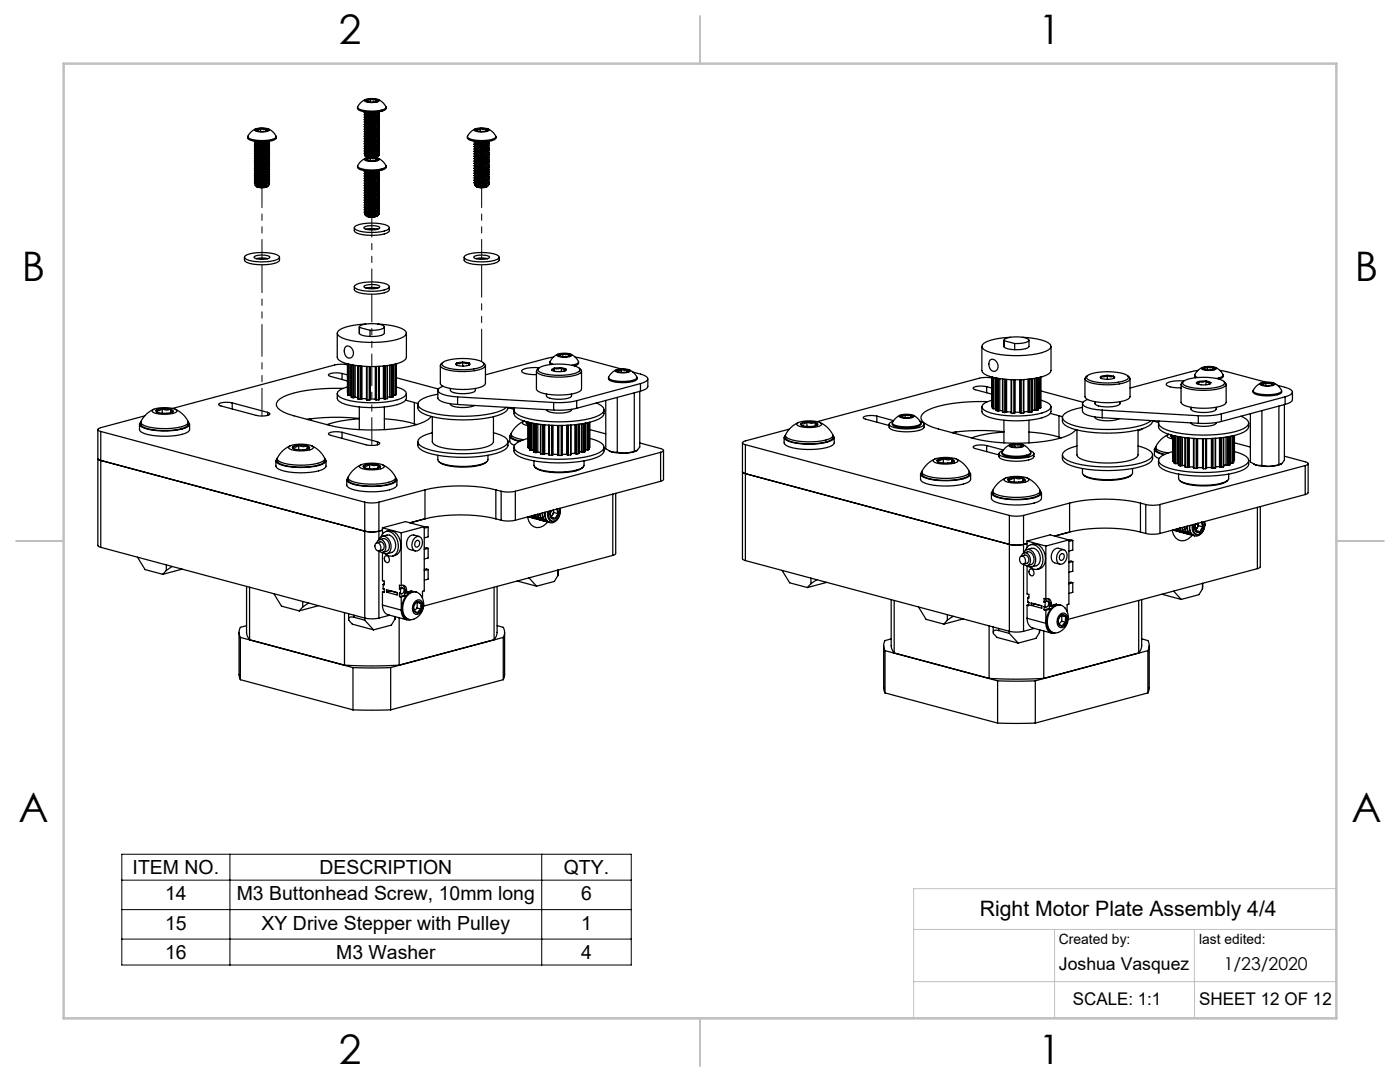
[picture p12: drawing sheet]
<svg xmlns="http://www.w3.org/2000/svg" width="279mm" height="216mm" viewBox="0 0 279 216" stroke-linecap="round" stroke-linejoin="round" font-family="sans-serif">
<defs><g id="words">
<g font-size="8.1">
<text x="67.6" y="8.9">2</text>
<text x="207.3" y="8.9">1</text>
<text x="4.4" y="56.2">B</text>
<text x="270.4" y="56.2">B</text>
<text x="3.7" y="164.1">A</text>
<text x="269.7" y="164.1">A</text>
<text x="67.6" y="212.4">2</text>
<text x="207.3" y="212.4">1</text>
</g>
<text font-size="4.2" x="195.5" y="182.8">Right Motor Plate Assembly 4/4</text>
<g font-size="3.9">
<text x="26.5" y="174.5">ITEM NO.</text>
<text x="32.9" y="179.6">14</text>
<text x="47.3" y="179.6">M3 Buttonhead Screw, 10mm long</text>
<text x="63.7" y="174.5">DESCRIPTION</text>
<text x="112.5" y="174.5">QTY.</text>
<text x="116" y="179.6">6</text>
<text x="32.9" y="185.5">15</text>
<text x="52.2" y="185.5">XY Drive Stepper with Pulley</text>
<text x="116" y="185.5">1</text>
<text x="33" y="191.4">16</text>
<text x="67.1" y="191.4">M3 Washer</text>
<text x="116" y="191.4">4</text>
</g>
<g font-size="3.5">
<text x="211.3" y="193.5">Joshua Vasquez</text>
<text x="244.2" y="193.6">1/23/2020</text>
<text x="214.1" y="200.6">SCALE: 1:1</text>
<text x="239.3" y="200.6">SHEET 12 OF 12</text>
</g>
<g font-size="2.8">
<text x="211.3" y="188.4">Created by:</text>
<text x="239.3" y="188.4">last edited:</text>
</g>
</g></defs>
<path d="M24.3 170.5h101.7v22.1h-101.7zM24.3 175.6h101.7M45.9 170.5v22.1M108.1 170.5v22.1M24.3 181.5h101.7M24.3 187.4h101.7" fill="none" stroke="#000" stroke-width=".2"/>
<path d="M266.7 177.3h-84.4v25.9M182.3 185.5h84.4M182.3 195.9h84.4M210.5 185.5v17.7M238.4 185.5v10.4M238.4 195.9v7.3" fill="none" stroke="#c0c0c0" stroke-width=".2"/>
<path d="M139.7 3.2v9.5M3.2 107.9h9.5M266.7 107.9h9.5M139.7 203.2v9.5" fill="none" stroke="#c0c0c0" stroke-width=".25"/>
<path d="M12.7 12.7h254v190.5h-254z" fill="none" stroke="#c0c0c0" stroke-width=".5"/>
<g fill="none" stroke="#000" stroke-width=".25">
<path d="M72.8 19.9l1.4-.2a1.73 1.73 0 0 1 1.5 .4 3 3 0 0 1-3 0zM72.9 19.9a2.84 2.84 0 0 0-1.5 1.6 4.5 4.5 0 0 0 3.4 .7 3.7 3.7 0 0 0 2.2-.6 2.02 2.02 0 0 0-1.3-1.6l-.2-.1M73.1 20a2.22 2.22 0 0 0 2.2 .1M73.1 20l.1 .2M73.9 19.8h1.1M73.9 19.8l-.8 .2M73.9 19.8l-.4 .2h-.4M73.9 19.8l.6 .2 .5-.2M73.9 19.8v.6M75 19.8l.3 .2v.1M75 19.8l.2 .4 .1-.1M75 19.8v.5"/>
<path d="M49.4 27.3v.2a1.09 1.09 0 0 0 1.2 .6l2.3 .2a2.84 2.84 0 0 0 2.2-.8v-.2M50.9 25.8l1.4-.3a1.74 1.74 0 0 1 1.5 .4 3 3 0 0 1-3 0zM50.9 37a2.26 2.26 0 0 0 2.6 .1M51 36.7l.3 .1M51 36.2l.3 .1M51 35.7l.3 .1M51 35.2l.3 .1M51 34.7l.3 .2M51 34.2l.3 .2M51 33.8l.3 .1M51 33.3l.3 .1M51 32.8l.3 .1"/>
<path d="M51 32.3l.3 .2M51 31.8l.3 .2M51 31.4l.3 .1M51 30.9l.3 .1M51 30.4l.3 .1M51 29.9l.3 .1M51 29.4l.3 .2M51 28.9l.3 .2M51 28.5l.3 .1M51 25.7a2.84 2.84 0 0 0-1.6 1.6 4.5 4.5 0 0 0 3.5 .7 3.7 3.7 0 0 0 2.2-.6 2.03 2.03 0 0 0-1.3-1.6l-.2-.1M51.1 36.7l-.2 .1a.87 .87 0 0 0 1 .4h.4M51.1 33.4l.6 .2 1.4-.2"/>
<path d="M51.2 25.9h-.1a2.22 2.22 0 0 0 2.3 .1M51.2 25.9l.1 .2M51.3 37.3l.8 .1M52 25.6l1.1 .1M52 25.6l-.8 .3M52 25.6l-.4 .3h-.4M52 25.6l.6 .2 .5-.1M52 25.6v.6M53.1 25.7l.3 .2v.1M53.1 25.7l.2 .3h.1M53.1 25.7v.5M53.3 37.1l-1 .2h-1"/>
<path d="M53.3 37.1l-1 .1M53.4 37.1l-.3 .2-1 .1M53.4 36.6a2.59 2.59 0 0 1-2.3 .1M53.4 36.1a2.59 2.59 0 0 1-2.3 .2M53.4 35.6a2.59 2.59 0 0 1-2.3 .2M53.4 34.7a2.6 2.6 0 0 1-2.3 .1M53.4 33.7a2.6 2.6 0 0 1-2.3 .2M53.4 32.7a2.6 2.6 0 0 1-2.3 .2M53.4 32.2a2.59 2.59 0 0 1-2.3 .2M53.4 31.3a2.59 2.59 0 0 1-2.3 .1M53.4 30.3a2.59 2.59 0 0 1-2.3 .2M53.4 29.4a2.59 2.59 0 0 1-2.3 .1"/>
<path d="M53.4 28.9a2.6 2.6 0 0 1-2.3 .1M53.4 28.4a2.59 2.59 0 0 1-2.3 .2M53.5 35.1a2.41 2.41 0 0 1-2.4 .2M53.5 34.1a2.41 2.41 0 0 1-2.4 .2M53.5 31.7a2.41 2.41 0 0 1-2.4 .2M53.5 30.7a2.41 2.41 0 0 1-2.4 .3M53.5 29.8a2.41 2.41 0 0 1-2.4 .2M53.5 33.1l-.1 .2M53.5 35.9l.3 .3a3 3 0 0 1-3 .2l.3-.2M53.5 35.5l.3 .2a3 3 0 0 1-3 .3l.3-.3M53.5 35l.3 .2a3 3 0 0 1-3 .3l.3-.2M53.5 34.5l.3 .3a3 3 0 0 1-3 .2l.3-.2"/>
<path d="M53.5 34l.3 .3a3 3 0 0 1-3 .2l.3-.2M53.5 33.5l.3 .3a3 3 0 0 1-3 .2l.3-.2M53.5 33l.3 .3a3 3 0 0 1-3 .2l.3-.2M53.5 32.6l.3 .2a3 3 0 0 1-3 .3l.3-.2M53.5 32.1l.3 .2a3 3 0 0 1-3 .3l.3-.2M53.5 31.6l.3 .3a3 3 0 0 1-3 .2l.3-.2M53.5 31.1l.3 .3a3 3 0 0 1-3 .2l.3-.2M53.5 30.6l.3 .3a3 3 0 0 1-3 .2l.3-.2M53.5 30.2l.3 .2a3 3 0 0 1-3 .3l.3-.3M53.5 29.7l.3 .2a3 3 0 0 1-3 .3l.3-.2M53.5 29.2l.3 .3a3 3 0 0 1-3 .2l.3-.2M53.5 28.7l.3 .3a3 3 0 0 1-3 .2l.3-.2"/>
<path d="M53.5 28.2l.3 .3a3 3 0 0 1-3 .2l.3-.2M53.5 36.4l.3 .3a1.68 1.68 0 0 1-1.5 .5M53.5 36.5a3.1 3.1 0 0 1-2.2 .3M53.5 36a3.1 3.1 0 0 1-2.2 .3M53.5 35.6a3.1 3.1 0 0 1-2.2 .2M53.5 35.1a3.1 3.1 0 0 1-2.2 .2M53.5 34.6a3.1 3.1 0 0 1-2.2 .3M53.5 34.1a3.1 3.1 0 0 1-2.2 .3M53.5 33.6a3.1 3.1 0 0 1-2.2 .3M53.5 33.2a3.1 3.1 0 0 1-2.2 .2M53.5 32.7a3.1 3.1 0 0 1-2.2 .2M53.5 32.2a3.1 3.1 0 0 1-2.2 .3"/>
<path d="M53.5 31.7a3.1 3.1 0 0 1-2.2 .3M53.5 31.2a3.1 3.1 0 0 1-2.2 .3M53.5 30.7a3.1 3.1 0 0 1-2.2 .3M53.5 30.3a3.1 3.1 0 0 1-2.2 .2M53.5 29.8a3.1 3.1 0 0 1-2.2 .2M53.5 29.3a3.1 3.1 0 0 1-2.2 .3M53.5 28.8a3.1 3.1 0 0 1-2.2 .3M53.5 28.3a3.1 3.1 0 0 1-2.2 .3M53.5 37a3.2 3.2 0 0 1-2.2 .3M53.5 37l-.3 .3-1.1 .1M53.7 28.2a3.5 3.5 0 0 1-2.9 0v.1a3.2 3.2 0 0 0 2.7 0M53.8 36.7l-.5 .4"/>
<path d="M53.8 36.2v.1a2.79 2.79 0 0 1-3 .2v-.1M53.8 35.7v.1a2.8 2.8 0 0 1-3 .2M53.8 35.2v.1a2.79 2.79 0 0 1-3 .2M53.8 34.8a2.8 2.8 0 0 1-3 .3v-.1M53.8 34.3a2.79 2.79 0 0 1-3 .3v-.1M53.8 33.8a2.8 2.8 0 0 1-3 .3v-.1M53.8 33.3v.1a2.79 2.79 0 0 1-3 .2v-.1M53.8 32.8v.1a2.8 2.8 0 0 1-3 .2M53.8 32.3v.1a2.79 2.79 0 0 1-3 .2M53.8 31.9a2.8 2.8 0 0 1-3 .3v-.1M53.8 31.4a2.79 2.79 0 0 1-3 .3v-.1M53.8 30.9v.1a2.79 2.79 0 0 1-3 .2v-.1"/>
<path d="M53.8 30.4v.1a2.79 2.79 0 0 1-3 .2M53.8 29.9v.1a2.79 2.79 0 0 1-3 .2M53.8 29.5a2.79 2.79 0 0 1-3 .3v-.1M53.8 29a2.79 2.79 0 0 1-3 .3v-.1M53.8 28.5a2.8 2.8 0 0 1-3 .3v-.1M53.8 36.7v.1M71.4 21.4v.3a1.09 1.09 0 0 0 1.1 .6l2.3 .1a2.85 2.85 0 0 0 2.3-.7v-.3M71.4 33.2v.2a1.09 1.09 0 0 0 1.1 .6l2.3 .1a2.85 2.85 0 0 0 2.3-.7v-.2M72.8 31.7l1.4-.3a1.73 1.73 0 0 1 1.5 .4 3 3 0 0 1-3 0zM72.8 31.1l.5 .4M72.9 30.3a2.47 2.47 0 0 0 2.2 0M72.9 24l.3 .2"/>
<path d="M72.9 39.2l.3 .1M72.9 34.3a2.47 2.47 0 0 0 2.2 0M72.9 31.6a2.84 2.84 0 0 0-1.5 1.6 4.5 4.5 0 0 0 3.4 .7 3.7 3.7 0 0 0 2.2-.6 2.02 2.02 0 0 0-1.3-1.6l-.2-.1M73 30.8l-.2 .2a.87 .87 0 0 0 1 .3h.4M73.1 31.7v.1a2.22 2.22 0 0 0 2.2 .1M73.1 31.7l.1 .3M73.3 31.4l.2 .1M73.3 31.4l.1 .1M73.9 31.5l1.1 .1M73.9 31.5l-.8 .2M73.9 31.5l-.4 .3-.4-.1M73.9 31.5l.6 .2 .5-.1"/>
<path d="M73.9 31.5v.6M74.7 31.4l.8-.2-.6 .3M75 31.6l.3 .1v.2M75 31.6l.2 .3h.1M75 31.6v.4M75.3 31.2l-1 .2M75.3 31.2l-1.1 .1M75.3 31.2l-.5 .2M75.3 30.7a2.59 2.59 0 0 1-2.3 .2M75.3 30.2a2.59 2.59 0 0 1-2.3 .2M75.3 29.7a2.59 2.59 0 0 1-2.3 .2M75.3 28.8a2.59 2.59 0 0 1-2.3 .1"/>
<path d="M75.3 27.8a2.6 2.6 0 0 1-2.3 .2M75.3 26.9a2.6 2.6 0 0 1-2.3 .1M75.3 26.4a2.59 2.59 0 0 1-2.3 .1M75.3 25.4a2.59 2.59 0 0 1-2.3 .2M75.3 24.4a2.59 2.59 0 0 1-2.3 .2M75.3 23.5a2.59 2.59 0 0 1-2.3 .1M75.3 23a2.6 2.6 0 0 1-2.3 .2M75.3 22.5a2.59 2.59 0 0 1-2.3 .2M75.3 39.6a2.6 2.6 0 0 1-2.3 .1M75.3 38.6a2.6 2.6 0 0 1-2.3 .2M75.3 38.1a2.59 2.59 0 0 1-2.3 .2M75.3 37.2a2.59 2.59 0 0 1-2.3 .1"/>
<path d="M75.3 36.2a2.59 2.59 0 0 1-2.3 .2M75.3 35.2a2.59 2.59 0 0 1-2.3 .2M75.3 34.7a2.6 2.6 0 0 1-2.3 .2M75.3 34.3a2.59 2.59 0 0 1-2.3 .1M75.4 29.2a2.41 2.41 0 0 1-2.4 .2M75.4 28.2a2.41 2.41 0 0 1-2.4 .3M75.4 27.3a2.41 2.41 0 0 1-2.4 .2M75.4 25.8a2.41 2.41 0 0 1-2.4 .3M75.4 24.8a2.41 2.41 0 0 1-2.4 .3M75.4 23.9a2.41 2.41 0 0 1-2.4 .2M75.4 40a2.41 2.41 0 0 1-2.4 .2M75.4 39a2.41 2.41 0 0 1-2.4 .2"/>
<path d="M75.4 37.6a2.41 2.41 0 0 1-2.4 .2M75.4 36.6a2.41 2.41 0 0 1-2.4 .2M75.4 35.6a2.41 2.41 0 0 1-2.4 .3M75.4 31.3l-.3 .2M75.4 30.1l.3 .2a3 3 0 0 1-3 .3l.3-.2M75.4 29.6l.3 .2a3 3 0 0 1-3 .3l.3-.2M75.4 29.1l.3 .3a3 3 0 0 1-3 .2l.3-.2M75.4 28.6l.3 .3a3 3 0 0 1-3 .2l.3-.2M75.4 28.1l.3 .3a3 3 0 0 1-3 .2l.3-.2M75.4 27.7l.3 .2a3 3 0 0 1-3 .3l.3-.3M75.4 27.2l.3 .2a3 3 0 0 1-3 .3l.3-.2M75.4 26.7l.3 .3a3 3 0 0 1-3 .2l.3-.2"/>
<path d="M75.4 26.2l.3 .3a3 3 0 0 1-3 .2l.3-.2M75.4 25.7l.3 .3a3 3 0 0 1-3 .2l.3-.2M75.4 25.2l.3 .3a3 3 0 0 1-3 .2l.3-.2M75.4 24.8l.3 .2a3 3 0 0 1-3 .3l.3-.2M75.4 24.3l.3 .2a3 3 0 0 1-3 .3l.3-.2M75.4 23.8l.3 .3a3 3 0 0 1-3 .2l.3-.2M75.4 23.3l.3 .3a3 3 0 0 1-3 .2l.3-.2M75.4 22.8l.3 .3a3 3 0 0 1-3 .2l.3-.2M75.4 22.4l.3 .2a3 3 0 0 1-3 .3l.3-.3M75.4 39.9l.3 .2a3 3 0 0 1-3 .3l.3-.2M75.4 39.4l.3 .3a3 3 0 0 1-3 .2l.3-.2M75.4 38.9l.3 .3a3 3 0 0 1-3 .2l.3-.2"/>
<path d="M75.4 38.4l.3 .3a3 3 0 0 1-3 .2l.3-.2M75.4 38l.3 .2a3 3 0 0 1-3 .3l.3-.3M75.4 37.5l.3 .2a3 3 0 0 1-3 .3l.3-.2M75.4 37l.3 .3a3 3 0 0 1-3 .2l.3-.2M75.4 36.5l.3 .3a3 3 0 0 1-3 .2l.3-.2M75.4 36l.3 .3a3 3 0 0 1-3 .2l.3-.2M75.4 35.5l.3 .3a3 3 0 0 1-3 .2l.3-.2M75.4 35.1l.3 .2a3 3 0 0 1-3 .3l.3-.2M75.4 34.6l.3 .2a3 3 0 0 1-3 .3l.3-.2M75.4 34.1l.3 .3a3 3 0 0 1-3 .2l.3-.2M75.4 30.5l.3 .3a1.68 1.68 0 0 1-1.5 .5M75.4 30.7a3 3 0 0 1-2.5 .1"/>
<path d="M75.4 30.2l-.2 .1M75.4 29.7a3 3 0 0 1-2.5 .1M75.4 29.2a3 3 0 0 1-2.5 .1M75.4 28.7a3 3 0 0 1-2.5 .2M75.4 28.2a3 3 0 0 1-2.5 .2M75.4 27.8a3 3 0 0 1-2.5 .1M75.4 27.3a3 3 0 0 1-2.5 .1M75.4 26.8a3 3 0 0 1-2.5 .1M75.4 26.3a3 3 0 0 1-2.5 .1M75.4 25.8a3 3 0 0 1-2.5 .2M75.4 25.4a3 3 0 0 1-2.5 .1M75.4 24.9a3 3 0 0 1-2.5 .1"/>
<path d="M75.4 24.4a3 3 0 0 1-2.5 .1M75.4 23.9a3.1 3.1 0 0 1-2.2 .3M75.4 23.4a3 3 0 0 1-2.5 .2M75.4 22.9a3 3 0 0 1-2.5 .2M75.4 40a3 3 0 0 1-2.5 .1M75.4 39.5a3 3 0 0 1-2.5 .1M75.4 39a3.1 3.1 0 0 1-2.2 .3M75.4 38.5a3 3 0 0 1-2.5 .2M75.4 38.1a3 3 0 0 1-2.5 .1M75.4 37.6a3 3 0 0 1-2.5 .1M75.4 37.1a3 3 0 0 1-2.5 .1M75.4 36.6a3 3 0 0 1-2.5 .1"/>
<path d="M75.4 36.1a3 3 0 0 1-2.5 .2M75.4 35.7a3 3 0 0 1-2.5 .1M75.4 35.2a3 3 0 0 1-2.5 .1M75.4 34.7a3 3 0 0 1-2.5 .1M75.6 22.3a3.5 3.5 0 0 1-2.9 .1 3.3 3.3 0 0 0 2.7 .1 3 3 0 0 1-2.5 .1M75.6 34.1a3.5 3.5 0 0 1-2.9 0v.1a3.3 3.3 0 0 0 2.7 0l-.2 .2M75.7 30.9l-.4 .3M75.7 30.3v.1a2.79 2.79 0 0 1-3 .2M75.7 29.8v.1a2.79 2.79 0 0 1-3 .2M75.7 29.4a2.79 2.79 0 0 1-3 .3v-.1M75.7 28.9a2.79 2.79 0 0 1-3 .3v-.1M75.7 28.4v.1a2.79 2.79 0 0 1-3 .2v-.1"/>
<path d="M75.7 27.9v.1a2.79 2.79 0 0 1-3 .2M75.7 27.4v.1a2.79 2.79 0 0 1-3 .2M75.7 27a2.79 2.79 0 0 1-3 .3v-.1M75.7 26.5a2.79 2.79 0 0 1-3 .3v-.1M75.7 26a2.79 2.79 0 0 1-3 .3v-.1M75.7 25.5v.1a2.79 2.79 0 0 1-3 .2v-.1M75.7 25v.1a2.79 2.79 0 0 1-3 .2M75.7 24.5v.1a2.79 2.79 0 0 1-3 .2M75.7 24.1a2.79 2.79 0 0 1-3 .3v-.1M75.7 23.6a2.79 2.79 0 0 1-3 .3v-.1M75.7 23.1v.1a2.79 2.79 0 0 1-3 .2v-.1M75.7 22.6v.1a2.79 2.79 0 0 1-3 .2"/>
<path d="M75.7 39.7a2.79 2.79 0 0 1-3 .3v-.1M75.7 39.2a2.79 2.79 0 0 1-3 .3v-.1M75.7 38.7v.1a2.79 2.79 0 0 1-3 .2v-.1M75.7 38.2v.1a2.79 2.79 0 0 1-3 .2M75.7 37.7v.1a2.79 2.79 0 0 1-3 .2M75.7 37.3a2.79 2.79 0 0 1-3 .3v-.1M75.7 36.8a2.79 2.79 0 0 1-3 .3v-.1M75.7 36.3a2.79 2.79 0 0 1-3 .3v-.1M75.7 35.8v.1a2.79 2.79 0 0 1-3 .2v-.1M75.7 35.3v.1a2.79 2.79 0 0 1-3 .2M75.7 34.8v.1a2.79 2.79 0 0 1-3 .2M75.7 34.4a2.79 2.79 0 0 1-3 .3v-.1"/>
<path d="M75.7 30.8v.1M93.3 27.3v.2a1.09 1.09 0 0 0 1.1 .6l2.3 .2a2.84 2.84 0 0 0 2.3-.8v-.2M94.7 25.8l1.4-.3a1.73 1.73 0 0 1 1.5 .4 3 3 0 0 1-3 0zM94.8 37a2.26 2.26 0 0 0 2.5 .1M94.8 36.7a2.47 2.47 0 0 0 2.3 0M94.8 36.2a2.47 2.47 0 0 0 2.3 0M94.8 35.7a2.47 2.47 0 0 0 2.3 0M94.8 35.2a2.47 2.47 0 0 0 2.3 0M94.8 34.7a2.47 2.47 0 0 0 2.3 0M94.8 34.2a2.47 2.47 0 0 0 2.3 .1M94.8 33.8a2.47 2.47 0 0 0 2.3 0M94.8 33.3a2.47 2.47 0 0 0 2.3 0"/>
<path d="M94.8 32.8a2.47 2.47 0 0 0 2.3 0M94.8 32.3a2.47 2.47 0 0 0 2.3 0M94.8 31.8a2.47 2.47 0 0 0 2.3 0M94.8 31.4a2.47 2.47 0 0 0 2.3 0M94.8 30.9a2.47 2.47 0 0 0 2.3 0M94.8 30.4a2.47 2.47 0 0 0 2.3 0M94.8 29.9a2.47 2.47 0 0 0 2.3 0M94.8 29.4a2.47 2.47 0 0 0 2.3 0M94.8 28.9a2.47 2.47 0 0 0 2.3 .1M94.8 28.5a2.47 2.47 0 0 0 2.3 0M94.8 25.7a2.84 2.84 0 0 0-1.5 1.6 4.5 4.5 0 0 0 3.4 .7 3.7 3.7 0 0 0 2.2-.6 2.02 2.02 0 0 0-1.2-1.6l-.3-.1M95 33.4l.6 .2 1.4-.2"/>
<path d="M95 25.9a2.22 2.22 0 0 0 2.2 .1M95 25.9l.1 .2M95.2 37.3l.7 .1M95.8 25.6l1.1 .1M95.8 25.6l-.8 .3M95.8 25.6l-.4 .3h-.4M95.8 25.6l.7 .2 .4-.1M95.8 25.6v.6M96.9 25.7l.3 .2v.1M96.9 25.7l.2 .3h.1M96.9 25.7v.5M97.1 37.1l-1 .3-.9-.1"/>
<path d="M97.2 37.1l-1.1 .2h-.9M97.2 37.1l-1.1 .1M97.3 36.6a2.89 2.89 0 0 1-2.5 .2h-.1a.87 .87 0 0 0 1 .4h.4M97.3 36.1a2.59 2.59 0 0 1-2.3 .2M97.3 35.6a2.59 2.59 0 0 1-2.3 .2M97.3 34.7a2.6 2.6 0 0 1-2.3 .1M97.3 33.7a2.6 2.6 0 0 1-2.3 .2M97.3 32.7a2.6 2.6 0 0 1-2.3 .2M97.3 32.2a2.59 2.59 0 0 1-2.3 .2M97.3 31.3a2.59 2.59 0 0 1-2.3 .1M97.3 30.3a2.59 2.59 0 0 1-2.3 .2M97.3 29.4a2.59 2.59 0 0 1-2.3 .1"/>
<path d="M97.3 28.9a2.6 2.6 0 0 1-2.3 .1M97.3 37l-.3 .3-1.1 .1M97.3 34.1a2.41 2.41 0 0 1-2.3 .2M97.3 31.7a2.41 2.41 0 0 1-2.3 .2M97.3 30.7a2.41 2.41 0 0 1-2.3 .3M97.3 33.1l-.1 .2M97.4 35.9l.2 .3a3 3 0 0 1-3 .2l.3-.2M97.4 35.5l.2 .2a3 3 0 0 1-3 .3l.3-.3M97.4 35l.2 .2a3 3 0 0 1-3 .3l.3-.2a2.49 2.49 0 0 0 2.4-.2M97.4 34.5l.2 .3a3 3 0 0 1-3 .2l.3-.2M97.4 34l.2 .3a3 3 0 0 1-3 .2l.3-.2M97.4 33.5l.2 .3a3 3 0 0 1-3 .2l.3-.2"/>
<path d="M97.4 33l.2 .3a3 3 0 0 1-3 .2l.3-.2M97.4 32.6l.2 .2a3 3 0 0 1-3 .3l.3-.2M97.4 32.1l.2 .2a3 3 0 0 1-3 .3l.3-.2M97.4 31.6l.2 .3a3 3 0 0 1-3 .2l.3-.2M97.4 31.1l.2 .3a3 3 0 0 1-3 .2l.3-.2M97.4 30.6l.2 .3a3 3 0 0 1-3 .2l.3-.2M97.4 30.2l.2 .2a3 3 0 0 1-3 .3l.3-.3M97.4 29.7l.2 .2a3 3 0 0 1-3 .3l.3-.2a2.49 2.49 0 0 0 2.4-.2M97.4 29.2l.2 .3a3 3 0 0 1-3 .2l.3-.2M97.4 28.7l.2 .3a3 3 0 0 1-3 .2l.3-.2M97.4 28.2l.2 .3a3 3 0 0 1-3 .2l.3-.2a2.66 2.66 0 0 0 2.4-.1M97.4 36.4l.2 .3a1.68 1.68 0 0 1-1.5 .5"/>
<path d="M97.4 36.5l-.3 .2M97.4 36l-.3 .2M97.4 35.6l-.3 .1M97.4 35.1l-.3 .1M97.4 34.6l-.3 .1M97.4 34.1l-.3 .2M97.4 33.6l-.3 .2M97.4 33.2l-.3 .1M97.4 32.7l-.3 .1M97.4 32.2l-.3 .1M97.4 31.7l-.3 .2M97.4 31.2l-.3 .2"/>
<path d="M97.4 30.7l-.3 .2M97.4 30.3l-.3 .1M97.4 29.8l-.3 .1M97.4 29.3l-.3 .1M97.4 28.8l-.3 .2M97.4 37l-.3 .1M97.4 37l-.3 .3-1.2 .1M97.5 28.2a3.5 3.5 0 0 1-2.9 0v.1a3.3 3.3 0 0 0 2.8 0l-.3 .2M97.6 36.7l-.4 .4M97.6 36.2v.1a2.79 2.79 0 0 1-3 .2v-.1M97.6 35.7v.1a2.79 2.79 0 0 1-3 .2M97.6 35.2v.1a2.79 2.79 0 0 1-3 .2"/>
<path d="M97.6 34.8a2.79 2.79 0 0 1-3 .3v-.1M97.6 34.3a2.79 2.79 0 0 1-3 .3v-.1M97.6 33.8a2.79 2.79 0 0 1-3 .3v-.1M97.6 33.3v.1a2.79 2.79 0 0 1-3 .2v-.1M97.6 32.8v.1a2.79 2.79 0 0 1-3 .2M97.6 32.3v.1a2.79 2.79 0 0 1-3 .2M97.6 31.9a2.79 2.79 0 0 1-3 .3v-.1M97.6 31.4a2.79 2.79 0 0 1-3 .3v-.1M97.6 30.9v.1a2.79 2.79 0 0 1-3 .2v-.1M97.6 30.4v.1a2.79 2.79 0 0 1-3 .2M97.6 29.9v.1a2.79 2.79 0 0 1-3 .2M97.6 29.5a2.79 2.79 0 0 1-3 .3v-.1"/>
<path d="M97.6 29a2.79 2.79 0 0 1-3 .3v-.1M97.6 28.5a2.79 2.79 0 0 1-3 .3v-.1M97.6 36.7v.1M48.8 51.3v.6a1.93 1.93 0 0 0 1.7 .8l2.7 .1a4.6 4.6 0 0 0 2.5-.7l.1-.8M48.9 51.1a8.6 8.6 0 0 1 6.8 0l.1 .2a1.93 1.93 0 0 1-1.8 .8l-2.6 .1a4.6 4.6 0 0 1-2.5-.6l-.1-.3zM50.8 51.2l1.5-.3a1.85 1.85 0 0 1 1.6 .4 3.2 3.2 0 0 1-3.2 0zM51.1 51.6l1.2-.1 1.2 .1M70.7 45.4v.6a1.93 1.93 0 0 0 1.8 .8l2.6 .1a4.6 4.6 0 0 0 2.5-.6l.1-.9M70.7 57.2v.6a1.93 1.93 0 0 0 1.8 .8l2.6 .1a4.6 4.6 0 0 0 2.5-.7l.1-.8M70.8 45.2a8.6 8.6 0 0 1 6.8 0l.1 .2a1.93 1.93 0 0 1-1.7 .9l-2.7 .1a4.6 4.6 0 0 1-2.5-.7l-.1-.3zM70.8 57a8.6 8.6 0 0 1 6.8 0l.1 .2a1.93 1.93 0 0 1-1.7 .8l-2.7 .1a4.6 4.6 0 0 1-2.5-.7l-.1-.2zM72.7 45.3l1.5-.3a1.85 1.85 0 0 1 1.6 .4 3.2 3.2 0 0 1-3.2 0z"/>
<path d="M72.7 57l1.5-.2a1.85 1.85 0 0 1 1.6 .4 3.2 3.2 0 0 1-3.2 0zM72.8 42.8a2.26 2.26 0 0 0 2.6 .2M73 42.6l-.2 .1a.87 .87 0 0 0 1 .4h.4M73 45.7l1.2-.1 1.2 .1M73 57.5l1.2-.2 1.2 .2M73.3 43.2l.7 .1M75.3 43l-1.1 .2h-.9M75.3 43l-1.1 .1M75.3 42.9l-.3 .2-1 .2M75.3 42.5a2.59 2.59 0 0 1-2.3 .1M75.3 42a2.59 2.59 0 0 1-2.3 .1M75.3 41.5a2.59 2.59 0 0 1-2.3 .2"/>
<path d="M75.3 40.5a2.59 2.59 0 0 1-2.3 .2M75.4 40.9a2.41 2.41 0 0 1-2.4 .3M75.4 41.8l.3 .3a3 3 0 0 1-3 .2l.3-.2M75.4 41.3l.3 .3a3 3 0 0 1-3 .2l.3-.2M75.4 40.8l.3 .3a3 3 0 0 1-3 .2l.3-.2M75.4 40.4l.3 .2a3 3 0 0 1-3 .3l.3-.2M75.4 42.3l.3 .3a1.68 1.68 0 0 1-1.5 .5M75.4 42.4a3 3 0 0 1-2.5 .1M75.4 41.9a3 3 0 0 1-2.5 .1M75.4 41.4a3 3 0 0 1-2.5 .2M75.4 41a3 3 0 0 1-2.5 .1M75.4 40.5a3 3 0 0 1-2.5 .1"/>
<path d="M75.4 42.9a3.2 3.2 0 0 1-2.1 .3M75.5 42.9l-.4 .2-1.1 .2M75.7 42.6l-.4 .4M75.7 42.1a2.79 2.79 0 0 1-3 .3v-.1M75.7 41.6a2.79 2.79 0 0 1-3 .3v-.1M75.7 41.1v.1a2.79 2.79 0 0 1-3 .2v-.1M75.7 40.6v.1a2.79 2.79 0 0 1-3 .2M75.7 40.1v.1a2.79 2.79 0 0 1-3 .2M75.7 42.6v.1M92.6 51.3v.6a1.93 1.93 0 0 0 1.8 .8l2.6 .1a4.6 4.6 0 0 0 2.5-.7l.1-.8M92.7 51.1a8.6 8.6 0 0 1 6.8 0l.1 .2a1.93 1.93 0 0 1-1.7 .8l-2.7 .1a4.6 4.6 0 0 1-2.5-.6l-.1-.3zM94.6 51.2l1.5-.3a1.85 1.85 0 0 1 1.6 .4 3.2 3.2 0 0 1-3.2 0z"/>
<path d="M94.9 51.6l1.2-.1 1.2 .1M67.3 66.5v4.8a2.07 2.07 0 0 0 1.8 1.2 20.7 20.7 0 0 0 11-.2 1.21 1.21 0 0 0 1-1v-4.8M67.3 78.5v1a2.07 2.07 0 0 0 1.8 1.2 20.7 20.7 0 0 0 11-.2 1.21 1.21 0 0 0 1-1v-1M68.3 74.5l-1.2-.1a1.85 1.85 0 0 0-1.6 .4l.5 .3 3.3 .9M68.3 74.5l1 .3M68.3 74.5v1.2M68.5 77.5a30.9 30.9 0 0 0-11.9 1.7 1.8 1.8 0 0 0-1.4 1.7 3.5 3.5 0 0 0 2.3 1.7l8.2 2.3a37.3 37.3 0 0 0 18.1-.4 4 4 0 0 0 2.3-1.4M69 69.1a1.27 1.27 0 0 1 1.4 .7 1.27 1.27 0 0 1-.2 1.5 .94 .94 0 0 1-1 0 .94 .94 0 0 1-.5-.9 1.35 1.35 0 0 1 .3-1.3zM69.3 72.8l-1.1-.1-1.4 .1-32.3 8.7M69.3 72.6l.1 5.8M69.4 72.6v6.2M69.4 78.8h.1"/>
<path d="M69.4 78.8l.1 .1M69.5 78.9h.2M69.5 72.7v6.2M69.7 72.7v6.2M70 78.9h-.3M70 78.9h.1M70 72.8v6.1M70.1 72.8v6.4M70.1 79.2l.3 .1M70.4 79.3h.2M70.4 72.8v6.5M70.6 72.9v6.4"/>
<path d="M70.9 79.3h-.3M70.9 79.3h.5M70.9 72.9v6.4M71.4 73l.1 6.6M71.5 79.6l.4 .1M71.5 73v6.6M71.7 65.2v1.3a1.51 1.51 0 0 0 1.5 .6h1.5a2.41 2.41 0 0 0 2-.6v-1.3M71.7 65.3v-.2a5.7 5.7 0 0 1 5 0v.2a3.7 3.7 0 0 1-2.8 .6M71.7 65.3v1.3M71.7 65.3l2.2 .6M71.9 73v6.7M72.1 79.7h-.2"/>
<path d="M72.1 73.1v6.6M72.2 79.6l-.1 .1M72.2 79.6h.9M72.2 73.1v6.5M73 64.7h-.7a7.9 7.9 0 0 0-4.9 1.4l-.1 .4a2.07 2.07 0 0 0 1.8 1.2 20.7 20.7 0 0 0 11-.2l.5-.3 .5-.7a2.07 2.07 0 0 0-1.8-1.3l-2-.4-1.9-.1M73.1 73.1l.1 6.7M73.2 79.8h.5M73.2 73.1v6.7M73.7 73.1v6.7M73.8 79.8h-.1M73.8 73.1v6.7M73.9 65.9v1.2"/>
<path d="M73.9 79.7l-.1 .1M73.9 73.1v6.6M74.9 79.7h-1M74.9 79.7l.1 .1M74.9 73.1v6.6M75 79.8h.1M75 73.1v6.7M75.1 73.1v6.7M75.6 79.8h-.5M75.6 73.1v6.7M75.7 73.1l-.1 6.7M76.5 79.5l-.8 .1"/>
<path d="M76.5 79.5l.2 .1M76.5 73v6.5M76.7 79.6h.2M76.7 73v6.6M76.9 73v6.6M77.3 79.5l-.4 .1M77.3 73v6.5M77.3 72.9v6.6M77.8 79.2h-.5M77.8 79.2l.3 .1M77.8 72.9v6.3M78.1 72.8v6.5"/>
<path d="M78.3 79.3h-.2M78.3 72.8v6.5M78.5 78.8h.3M78.5 79.1l-.2 .2M78.5 72.7v6.4M78.8 72.7v6.1M79 78.8h-.2M79 72.6v6.2M79 77.2a3.9 3.9 0 0 1 2 1l.1 .3a2.1 2.1 0 0 1-1.8 1.3 20.7 20.7 0 0 1-11-.3l-.5-.3-.5-.7a2.25 2.25 0 0 1 2-1.3M79.1 72.6l-.1 6.2M79.1 75.4l8.4 2.2M81 79.9l1.7 .4"/>
<path d="M87.4 78.7h-.1a6.9 6.9 0 0 0-3.8 1.6l-.1 .3a2.15 2.15 0 0 0 1.8 1.5 26.8 26.8 0 0 0 14.8-.1l1.1-.7M87.4 77.9v1.5a1.93 1.93 0 0 0 1.8 1l2.1 .3M87.9 72.9v3.6a1.58 1.58 0 0 0 1.5 .9 12.8 12.8 0 0 0 7.1-.4l.4-.5v-3.6M88.3 72.3l-.4 .7a2.24 2.24 0 0 0 1.9 .9 11.6 11.6 0 0 0 6.8-.6l.3-.3-.1-.2-.4-.5M88.4 72.3a10.8 10.8 0 0 1 7.3-.3l.5 .2 .3 .2 .1 .3a2.49 2.49 0 0 1-2 .9l-3 .2a6.1 6.1 0 0 1-3.4-.9v-.3zM88.4 77.1l-.8 .4-.2 .3v.3a4.4 4.4 0 0 0 2.8 1l1.1 .1M89.9 77.5v.4a1.36 1.36 0 0 0 1.3 .6l1.6 .1a2.6 2.6 0 0 0 2.1-.7v-.4M91.1 72.5a.19 .19 0 0 0-.2 .2 .19 .19 0 0 0 .2 .2M91.1 72.5v.4M91.3 79.2l19.2 1.1M91.3 79.2v1.5M92.3 72.3l1.3 .2"/>
<path d="M92.3 72.3l-1.2 .2M92.3 72.3l.8 .3 .5-.1M92.3 72.3a1.14 1.14 0 0 1-1.2 .2M92.3 72.3v.7M93.6 72.5a.19 .19 0 0 1 .2 .1 .19 .19 0 0 1-.2 .2M93.6 72.5v.4M93.6 72.8a4.1 4.1 0 0 1-2.5 .1M107.1 74.1v3.5a1.56 1.56 0 0 0 1.4 .9 12.8 12.8 0 0 0 7.1-.4l.5-.5v-3.5M107.5 73.5l-.4 .6a2.2 2.2 0 0 0 1.9 .9 11.7 11.7 0 0 0 6.8-.6l.2-.2v-.3l-.4-.4M107.6 73.4a11 11 0 0 1 7.8-.1l.3 .3 .1 .3a5.4 5.4 0 0 1-4.1 1h-1a5.6 5.6 0 0 1-3.3-1v-.2zM107.6 73.4h-1.6a2.72 2.72 0 0 0-1.9 .6 1.22 1.22 0 0 0 1.4 .7h1.6M109.1 78.9a1.2 1.2 0 0 0 1.3 .7l1.6 .1a2.32 2.32 0 0 0 2.1-.8"/>
<path d="M109.1 78.6v.5M109.8 72.2l.1 .5M110.1 73.8l.1 .1M110.4 71.3l-13.5 3.5M110.6 73.5a.36 .36 0 0 0-.5 .3M110.6 73.5l-.2 .4-.3-.1M110.6 73.5v.6M111.2 70.7l1.4-.2a1.74 1.74 0 0 1 1.5 .4 3 3 0 0 1-3 0zM111.3 70.7a2.84 2.84 0 0 0-1.5 1.6l.6 .4M111.5 70.8a2.22 2.22 0 0 0 2.2 .2M111.5 70.8l.1 .2M112 73.4l-1.4 .1"/>
<path d="M112 73.4l1 .3M112 73.4l.6 .4 .4-.1M112 73.4l-.6 .2-.8-.1M112 73.4v.7M112.3 70.6l1.1 .1M112.3 70.6l-.8 .2M112.3 70.6l-.4 .2h-.4M112.3 70.6l.6 .2 .5-.1M112.3 70.6v.6M113 73.7a.89 .89 0 0 1-1.2 .5l-1-.1-.7-.3M113 73.7l-.2 .3M113.4 70.7l.3 .1v.2"/>
<path d="M113.4 70.7l.2 .3h.1M113.4 70.7v.4M113.9 70.7a3.1 3.1 0 0 1 1.6 1.5 1.32 1.32 0 0 1-1.4 .7M114.1 78.6v.5M114.8 71.3l9.2 2.3M115.1 80a15.6 15.6 0 0 1-4.6 .3M115.1 80v1.5M115.5 72.2l-.1 .4-.8 .4M120.9 79.9v9.7l1.1 .6M121.4 75.4v.2a1.09 1.09 0 0 0 1.2 .6l2.3 .1a2.84 2.84 0 0 0 2.2-.7v-.2M122.9 73.9l1.4-.3a1.73 1.73 0 0 1 1.5 .4 3 3 0 0 1-3 0zM123 73.8a2.84 2.84 0 0 0-1.6 1.6 4.5 4.5 0 0 0 3.5 .7 3.7 3.7 0 0 0 2.2-.6 2.03 2.03 0 0 0-1.3-1.6l-.2-.1"/>
<path d="M123.2 73.9l-.1 .1a2.22 2.22 0 0 0 2.3 .1M123.2 73.9l.1 .2M123.2 79.3v11M124 73.7l1.1 .1M124 73.7l-.8 .2M124 73.7l-.4 .3-.4-.1M124 73.7l.6 .2 .5-.1M124 73.7v.6M125.1 73.8l.3 .1v.2M125.1 73.8l.2 .3h.1M125.1 73.8v.4M126.3 74.2a5.3 5.3 0 0 1 2.9 1.1l.1 .3a1.67 1.67 0 0 1-1.5 .9"/>
<path d="M126.6 78.4v11.7M127.7 78.1v11.1l-.6 .7M127.8 76.5l-12.7 3.5M127.8 76.5v1.6M127.8 78.1l-12.7 3.4M129.3 75.6v1.5a1.67 1.67 0 0 1-1.5 1M196 69.1v4.8a2.07 2.07 0 0 0 1.7 1.3 20.7 20.7 0 0 0 11-.3 1.21 1.21 0 0 0 1.1-1v-4.8M196.9 77.2l-1.1-.2a1.85 1.85 0 0 0-1.6 .5l.5 .3 3.3 .9M196.9 77.2l1.1 .2M196.9 77.2v1.2M197.7 71.8a1.27 1.27 0 0 1 1.4 .6 1.27 1.27 0 0 1-.2 1.5 .94 .94 0 0 1-1 .1 .94 .94 0 0 1-.5-.9 1.35 1.35 0 0 1 .3-1.3zM198 75.4l-1.2-.1-1.4 .2-32.3 8.6"/>
<path d="M198 75.2l.1 5.9M198.1 75.3v6.1M198.2 75.3v6.2M198.3 75.3v6.3M198.7 75.4v6.1M198.8 75.4v6.5M199 75.5v6.5M199.2 75.5v6.5M199.5 75.6v6.3M200.1 75.6v6.7M200.4 67.9v1.3M200.4 67.8a5.7 5.7 0 0 1 4.9 0v.2a3.7 3.7 0 0 1-2.8 .5l-2.1-.5z"/>
<path d="M200.5 75.7v6.6M200.7 75.7v6.6M200.9 75.7v6.5M201.7 67.3h-.7a7.9 7.9 0 0 0-4.9 1.5l-.1 .3a2.06 2.06 0 0 0 1.7 1.3 20.7 20.7 0 0 0 11-.3l.6-.3 .5-.7a2.07 2.07 0 0 0-1.8-1.2l-2.1-.4-1.8-.2M201.8 75.8l.1 6.6M201.9 75.8v6.6M202.3 75.8v6.7M202.5 75.8v6.6M202.5 68.5v1.3M202.6 75.8v6.5M203.5 75.8v6.5M203.6 75.8v6.6"/>
<path d="M203.8 75.8v6.6M204.2 75.7v6.7M204.3 75.7l-.1 6.7M205.2 75.7v6.5M205.4 67.9v1.2a1.23 1.23 0 0 1-1.3 .6l-1.5 .1a2.81 2.81 0 0 1-2.2-.7M205.4 75.7v6.5M205.6 75.6v6.7M205.9 75.6v6.6M206 75.6l-.1 6.6M206.4 75.5v6.4M206.7 75.5v6.4M206.9 75.4v6.5"/>
<path d="M207.2 75.4v6.4M207.5 75.3v6.1M207.7 75.3v6.1M207.7 79.8a3.9 3.9 0 0 1 1.9 1l.2 .4a2.1 2.1 0 0 1-1.9 1.2 20.7 20.7 0 0 1-10.9-.3l-.9-.6-.1-.3a2.24 2.24 0 0 1 2-1.3M207.7 75.2v6.2M207.7 78l8.4 2.3M216.5 75.6v3.6a1.58 1.58 0 0 0 1.5 .9 12.8 12.8 0 0 0 7.1-.4l.4-.5v-3.6M217 75l-.5 .6a2.24 2.24 0 0 0 1.9 1 11.6 11.6 0 0 0 6.9-.6l.2-.3v-.3l-.4-.4M217 75a10.9 10.9 0 0 1 7.9-.2l.3 .3v.3a2.49 2.49 0 0 1-2 .9l-2.9 .1a6.1 6.1 0 0 1-3.4-.9l-.1-.3zM217.1 79.7l-.8 .4-.3 .3 .1 .4a4.4 4.4 0 0 0 2.7 .9l1.2 .1M219.8 75.1a.19 .19 0 0 0-.2 .2 .19 .19 0 0 0 .2 .2M219.8 75.1v.4"/>
<path d="M221 74.9l1.3 .2M221 74.9l-1.2 .2M221 74.9l.7 .3 .6-.1M221 74.9a1.14 1.14 0 0 1-1.2 .2M221 74.9v.8M222.3 75.1a.19 .19 0 0 1 .2 .2 .19 .19 0 0 1-.2 .2M222.3 75.1v.4M222.3 75.5a4.1 4.1 0 0 1-2.5 0M235.7 76.7v3.6a1.56 1.56 0 0 0 1.5 .9 12.8 12.8 0 0 0 7.1-.4l.4-.5v-3.6M236.2 76.1l-.5 .6a2.2 2.2 0 0 0 1.9 1 11.7 11.7 0 0 0 6.9-.6l.2-.3v-.3l-.5-.4M236.2 76.1a11 11 0 0 1 7.9-.1l.3 .2v.3a5.4 5.4 0 0 1-4 1h-1.1a5.6 5.6 0 0 1-3.2-.9l-.1-.3zM236.3 76h-1.6a2.72 2.72 0 0 0-2 .6 1.22 1.22 0 0 0 1.4 .7l1.6 .1"/>
<path d="M238.4 74.9l.2 .5M238.8 76.5l.1 .1M239.1 73.9l-13.6 3.5M239.3 76.1a.36 .36 0 0 0-.5 .4M239.3 76.1l-.3 .4h-.2M239.3 76.1v.6M239.9 73.4l1.4-.3a1.74 1.74 0 0 1 1.5 .4 3 3 0 0 1-3 0zM240 73.3a2.84 2.84 0 0 0-1.6 1.6l.6 .4M240.2 73.4l-.1 .1a2.22 2.22 0 0 0 2.3 .1M240.2 73.4l.1 .3M240.7 76l-1.4 .1M240.7 76l.9 .3"/>
<path d="M240.7 76l.5 .4 .4-.1M240.7 76l-.6 .3-.8-.2M240.7 76v.8M241 73.2l1.1 .1M241 73.2l-.8 .2M241 73.2l-.4 .3-.4-.1M241 73.2l.6 .2 .5-.1M241 73.2v.6M241.6 76.3a.89 .89 0 0 1-1.1 .5l-1.1-.1-.6-.2M241.6 76.3l-.2 .4M242.1 73.3l.3 .1v.2M242.1 73.3l.2 .3h.1"/>
<path d="M242.1 73.3v.4M242.6 73.3a3.1 3.1 0 0 1 1.5 1.5 1.32 1.32 0 0 1-1.3 .7M243.4 73.9l9.2 2.4M244.1 74.9v.4l-.8 .3M250.1 78v.2a1.09 1.09 0 0 0 1.1 .6l2.3 .2a2.84 2.84 0 0 0 2.3-.8v-.2M251.5 76.5l1.4-.3a1.74 1.74 0 0 1 1.5 .4 3 3 0 0 1-3 0zM251.7 76.4a2.84 2.84 0 0 0-1.6 1.6 4.5 4.5 0 0 0 3.4 .7 3.7 3.7 0 0 0 2.2-.5 2.02 2.02 0 0 0-1.2-1.6l-.3-.2M251.8 76.6a2.22 2.22 0 0 0 2.2 .1M251.8 76.6l.1 .2M252.6 76.3l1.2 .1M252.6 76.3l-.8 .3M252.6 76.3l-.4 .3h-.4"/>
<path d="M252.6 76.3l.7 .2 .5-.1M252.6 76.3v.6M253.8 76.4l.2 .2v.1M253.8 76.4l.1 .3h.1M253.8 76.4v.5M254.9 76.9a5.3 5.3 0 0 1 2.9 1.1l.1 .2a1.67 1.67 0 0 1-1.4 1M256.5 79.2l-12.8 3.4M256.5 79.2v1.5M257.9 78.2v1.5a1.67 1.67 0 0 1-1.4 1M19.5 91.5l.6 .4 52.7 14.1a6.6 6.6 0 0 0 3.5-.2M19.5 85.7v23.1l.6 .4M20.1 86.1l52.7 14.1"/>
<path d="M20.1 86.1v23.1M27.8 84.7v1a1.83 1.83 0 0 0 1.7 1 15.2 15.2 0 0 0 7.6-.3l.7-.5v-1.2M28.1 84.3v.4a1.46 1.46 0 0 0 1.4 .9 14.4 14.4 0 0 0 7.4-.3l.7-.5v-.5M28.1 84.2l-.3 .4a1.75 1.75 0 0 0 1.7 1.1 15.2 15.2 0 0 0 7.6-.3l.7-.6v-.3l-.2-.3M28.9 83l-8.8 2.3-.5 .3v.2l.5 .3M30.4 81.9a5.6 5.6 0 0 1 4.9 0v.2a5.6 5.6 0 0 1-4.9 0zM30.7 81.7a4.4 4.4 0 0 0-2.6 2.7 5.9 5.9 0 0 0 4.2 1.1h2.1a5 5 0 0 0 3.2-1.1 4.4 4.4 0 0 0-2.6-2.7M31.2 81.9a.35 .35 0 0 0 0 .4 .35 .35 0 0 0 .4 0 4.4 4.4 0 0 0 2.9-.2M31.2 81.9l.2 .4M32.4 81.6l1.7 .1M32.4 81.6l-1.2 .3M32.4 81.6a1.03 1.03 0 0 1-1.2 .3"/>
<path d="M32.4 81.6l.9 .2 .8-.1M32.4 81.6v.9M34.1 81.7a.35 .35 0 0 1 .3 .1 .35 .35 0 0 1 .1 .3M34.1 81.7l.2 .4h.2M34.1 81.7v.6M46.3 80.4l-1.1-.1a1.85 1.85 0 0 0-1.6 .4l.5 .3 7.1 1.9 1.1 .1a1.85 1.85 0 0 0 1.6-.4l-.5-.3M46.3 80.4l7.1 1.9M46.3 80.4v1.2M53.4 82.3v.6M55.1 91.9v1.1a1.83 1.83 0 0 0 1.6 1 15.2 15.2 0 0 0 7.6-.3l.7-.5 .1-1.3M55.2 91.6h.1v.3a1.46 1.46 0 0 0 1.4 .9 14.3 14.3 0 0 0 7.4-.2l.7-.5v-.6l.2 .3a1.39 1.39 0 0 1-1.4 1.1 14.3 14.3 0 0 1-8.1-.4l-.4-.6zM57.6 89.2a5.6 5.6 0 0 1 4.9 0v.2a5.6 5.6 0 0 1-4.9 0z"/>
<path d="M57.9 89a4.4 4.4 0 0 0-2.6 2.7 5.9 5.9 0 0 0 4.2 1.1h2.1a5 5 0 0 0 3.2-1.1 4.4 4.4 0 0 0-2.6-2.7M58.4 89.2a.35 .35 0 0 0 .1 .3 .35 .35 0 0 0 .3 .1 4.4 4.4 0 0 0 2.9-.2M58.4 89.2l.2 .4M59.6 88.9l1.7 .1M59.6 88.9l-1.2 .3M59.6 88.9a1.03 1.03 0 0 1-1.2 .3M59.6 88.9l1 .2 .7-.1M59.6 88.9v.8M61.3 89a.35 .35 0 0 1 .4 .1 .35 .35 0 0 1 0 .3M61.3 89l.2 .4h.2M61.3 89v.6M62.2 83.5l-.7 .2"/>
<path d="M68.3 86.3l-1.2-.2a1.85 1.85 0 0 0-1.6 .5l.5 .3 7.1 1.9 1.1 .1a1.85 1.85 0 0 0 1.6-.4l-.5-.3M68.3 86.3l7 1.9M68.3 86.3v1.2M69.2 95.7v1.1a1.83 1.83 0 0 0 1.7 1 15.2 15.2 0 0 0 7.5-.3l.8-.5v-1.3M69.5 95.3v.4a1.46 1.46 0 0 0 1.3 .9 14.3 14.3 0 0 0 7.4-.2l.7-.5 .1-.6M69.5 95.3l-.3 .4a1.75 1.75 0 0 0 1.7 1 15.2 15.2 0 0 0 7.5-.2l.8-.6v-.3l-.2-.3M71.7 83.5a42.5 42.5 0 0 0-10.4 .2M71.7 83.6l-3.4 .4-3.1 .7M71.7 81.2v4.5M71.7 93a5.6 5.6 0 0 1 5 0v.2a5.6 5.6 0 0 1-5 0zM72.1 92.7a4.4 4.4 0 0 0-2.6 2.8 5.9 5.9 0 0 0 4.2 1.1l2.1-.1a5 5 0 0 0 3.1-1 4.4 4.4 0 0 0-2.6-2.8M72.5 93a.35 .35 0 0 0 .1 .3 .35 .35 0 0 0 .4 .1 4.4 4.4 0 0 0 2.9-.2"/>
<path d="M72.5 93l.3 .4M73.8 92.6l1.6 .2M73.8 92.6l-1.3 .4M73.8 92.6a1.03 1.03 0 0 1-1.3 .4M73.8 92.6l.9 .3 .7-.1M73.8 92.6v.9M75.3 88.2v.6M75.4 92.8a.35 .35 0 0 1 .4 0 .35 .35 0 0 1 .1 .4M75.4 92.8l.3 .4h.2M75.4 92.8v.6M76.7 83.6h.9a22.6 22.6 0 0 1 5.6 1.1M76.7 81.2v4.5"/>
<path d="M82.7 80.3l.7 .2M82.7 80.3v4.3M83.4 80.7a1.48 1.48 0 0 0 1 1.8 25.4 25.4 0 0 0 12.4 1 9 9 0 0 0 4.3-1.5l.3-.7M83.4 88.1a1.48 1.48 0 0 0 1 1.9 25.4 25.4 0 0 0 12.4 .9 9 9 0 0 0 4.3-1.5l.2-.3 .1-1M84.8 97.7a32.3 32.3 0 0 1 14.2 0M84.8 97.7l-9.2 2.5M84.8 97.7v5.8M86.3 86.3l-.1 .1a4.6 4.6 0 0 0-2.7 1.3l-.1 .4a2.15 2.15 0 0 0 1.8 1.5 26.8 26.8 0 0 0 14.8-.2 1.57 1.57 0 0 0 1.4-1.5 3.6 3.6 0 0 0-2.9-1.6M86.3 83.2v4.9a1.43 1.43 0 0 0 1.3 1 17.9 17.9 0 0 0 10.1-.2l.5-.3 .3-.5v-4.9M87.4 90.8v.9a1.83 1.83 0 0 0 1.6 1 15.2 15.2 0 0 0 7.6-.2l.7-.6 .1-1.1M87.6 92.1l.2 .2a10.2 10.2 0 0 0 6.2 .8 4.5 4.5 0 0 0 3.2-1M89.9 80.6v.1a1.12 1.12 0 0 0 1.2 .5l2.2 .1 1.4-.4"/>
<path d="M91.3 80.7l19.2 1.1M99 97.7l1 .3M99 97.7v5.8M100 98a6.4 6.4 0 0 0 2.8 0M100 98v5.8M101.4 81.3l1.2 .4M101.7 87l.1 1.3 .9 .6M102.6 81.8a1.4 1.4 0 0 0 .7 1.7 21.5 21.5 0 0 0 10.9 1.3 12.3 12.3 0 0 0 5.9-1.6l.4-.4 .1-1M102.6 89.2a1.4 1.4 0 0 0 .7 1.7 21.5 21.5 0 0 0 10.9 1.4 12.3 12.3 0 0 0 5.9-1.6l.4-.4 .1-1.1M102.8 98v5.8M103.8 88a2.33 2.33 0 0 1-1.8-1v-.4l-.3 .4a1.75 1.75 0 0 0 1.7 1l.3 .1M105.1 84.3a.3 .3 0 0 0 .3 .4"/>
<path d="M105.1 84.3l.2 .4M105.1 84.3h.3M105.2 84.2l-.1 .1M105.4 84.9a.97 .97 0 0 1-1.1-.6l.3-.3a4.4 4.4 0 0 0-2.6 2.8 3.3 3.3 0 0 0 2.5 .9M105.4 89.2v.2M105.4 84.2v5.2M105.4 89.4h.2M105.6 84.3v5.1M105.7 89.4h-.1M105.7 89.7h.1M105.7 84.3v5.4M105.7 89.7l.2 .2"/>
<path d="M105.9 89.9h.1M105.9 84.4v5.5M106 84.4v5.5M106.4 89.9h-.4M106.4 89.9h.1M106.4 84.5v5.4M106.5 84.5l.1 5.7M106.6 92v.8a1.83 1.83 0 0 0 1.6 1 15.2 15.2 0 0 0 7.6-.2l.7-.6 .1-1M106.6 90.2l.2 .1M106.6 84.5v5.7M106.8 93.2l.1 .2a10.2 10.2 0 0 0 6.2 .9 4.5 4.5 0 0 0 3.3-1.1M106.8 90.3h.2"/>
<path d="M106.8 84.5v5.8M107 84.6v5.7M107.3 90.3h-.3M107.3 90.3h.6M107.3 84.6v5.7M107.9 84.7v5.9M107.9 90.6h.4M108.3 84.7v5.9M108.5 90.6h-.2M108.5 84.8v5.8M108.7 90.6h-.2M108.7 90.6h.8"/>
<path d="M108.7 84.8v5.8M109.5 84.8l.1 6M109.6 90.8h.5M109.6 84.8v6M110.1 84.9v5.9M110.2 90.8h-.1M110.2 84.9v5.9M110.4 90.7l-.2 .1M110.4 90.7l1 .1M110.4 84.9v5.8M110.5 80.3v1.5M111.4 90.8h.1"/>
<path d="M111.4 84.9v5.9M111.4 84.9v5.9l.1 .1M111.5 84.9v6M112 90.9h-.5M112 84.9v6M112.1 84.9v5.9l-.1 .1M112.1 90.7v.1M112.1 84.9v5.8M113.1 90.7h-1M113.1 90.7l.2 .1M113.1 84.9v5.8M113.3 90.8h.1"/>
<path d="M113.3 84.9v5.9M113.4 84.8v6M113.9 90.8h-.5M113.9 84.8v6M114.1 81.7v.1a1.26 1.26 0 0 1-1.3 .6h-1.6a2.75 2.75 0 0 1-2.1-.6v-.1M114.7 90.5h-.8M114.7 90.5l.3 .1M114.7 84.7v5.8M115 90.6h.2M115 84.7v5.9M115.1 81.5a15.6 15.6 0 0 1-4.6 .3M115.2 84.7v5.9"/>
<path d="M115.5 90.5l-.3 .1M115.5 84.7v5.8M115.6 84.7l-.1 5.8M116 90.2h-.4M116 90.2h.3M116 84.6v5.6M116.3 84.5v5.7M116.5 90.2h-.2M116.5 84.5v5.7M116.8 90.1l-.3 .1M116.8 90.1h.1M116.8 84.5v5.6"/>
<path d="M116.9 89.8h.3M116.9 89.8h-.1M116.9 84.4v5.4M117.2 84.4v5.4M117.4 89.8h-.2M117.4 84.3v5.5M117.5 89.6l-.1 .2M117.5 89.6h.1M117.5 89.3h.1M117.6 84.3l-.1 5.3M117.7 87.5a4.8 4.8 0 0 1 2.7 1.3l.2 .4a2.08 2.08 0 0 1-1.8 1.5 26.8 26.8 0 0 1-14.8-.2 1.62 1.62 0 0 1-1.4-1.4 3.5 3.5 0 0 1 2.8-1.6M117.7 84.2v5l-.1 .1"/>
<path d="M117.7 85.7l3.2 .9M119 80.4a2.12 2.12 0 0 1 1.6 1.3 2.07 2.07 0 0 1-1.8 1.5 26.8 26.8 0 0 1-14.8-.1 1.62 1.62 0 0 1-1.4-1.5l.1-.2M121.6 90l.4 .2M122 90.2l1.2 .1M122 90.2l1.3 .2h1.6M122.3 98.6v12.2M122.9 98.4v12l-.6 .4M123.2 90.3l1.7 .1M126.6 90.1l-1.7 .3M127.1 89.9l-.8 .3-1.4 .2M127.1 89.9l-.5 .2M127.7 88.4l4.1 1.1 .6 .3v.2l-.6 .3"/>
<path d="M131.8 90.3l-29 7.7M131.8 90.3v5.7M131.8 96l-29 7.8M132.4 89.9v5.8l-.6 .3M148.2 94.1l.6 .4 52.6 14.1a6.6 6.6 0 0 0 3.6-.2M148.2 88.4v23.1l.6 .4M148.8 88.7l52.6 14.1M148.8 88.7v23.2M156.5 87.3v1.1a1.83 1.83 0 0 0 1.6 1 15.2 15.2 0 0 0 7.6-.3l.7-.6 .1-1.2M156.7 86.9v.4a1.46 1.46 0 0 0 1.4 .9 14.3 14.3 0 0 0 7.4-.2l.7-.6v-.5M156.7 86.9l-.2 .4a1.75 1.75 0 0 0 1.6 1 15.2 15.2 0 0 0 7.6-.3l.7-.5 .1-.3-.3-.3M157.5 85.6l-8.7 2.4-.6 .3v.2l.6 .2"/>
<path d="M159 84.5a5.6 5.6 0 0 1 5 0v.3a5.6 5.6 0 0 1-5 0zM159.3 84.3a4.4 4.4 0 0 0-2.5 2.7 5.9 5.9 0 0 0 4.2 1.2l2.1-.1a5 5 0 0 0 3.1-1.1 4.4 4.4 0 0 0-2.6-2.7M159.8 84.5a.35 .35 0 0 0 .1 .4 .35 .35 0 0 0 .4 .1 4.4 4.4 0 0 0 2.9-.2M159.8 84.5l.2 .5M161 84.2l1.7 .1M161 84.2l-1.2 .3M161 84.2a1.03 1.03 0 0 1-1.2 .3M161 84.2l1 .3 .7-.2M161 84.2v.9M162.7 84.3a.35 .35 0 0 1 .4 .1 .35 .35 0 0 1 .1 .4M162.7 84.3l.3 .5h.2M162.7 84.3v.7"/>
<path d="M175 83l-1.1-.1a1.85 1.85 0 0 0-1.6 .4l.4 .3 4.7 1.3M175 83l3.3 .9M175 83v1.2M177.4 84.7v.5a1.93 1.93 0 0 0 1.8 .8l2.6 .1a4.6 4.6 0 0 0 2.5-.6l.1-.8M178.1 84.4v.3a1.09 1.09 0 0 0 1.1 .6l2.3 .1a2.84 2.84 0 0 0 2.3-.7v-.3M178.3 84l-.7 .4-.2 .3a1.93 1.93 0 0 0 1.8 .8l2.6 .1a4.6 4.6 0 0 0 2.5-.7l.1-.2-.1-.3-.7-.4M179.5 82.9l1.4-.2a1.74 1.74 0 0 1 1.5 .4 3 3 0 0 1-3 0zM179.7 82.9a2.84 2.84 0 0 0-1.6 1.6 4.5 4.5 0 0 0 3.4 .7 3.7 3.7 0 0 0 2.2-.6 2.03 2.03 0 0 0-1.2-1.6l-.3-.1M179.8 83a2.22 2.22 0 0 0 2.2 .1M179.8 83l.1 .2M180.6 82.8h1.1M180.6 82.8l-.8 .2"/>
<path d="M180.6 82.8l-.4 .2h-.4M180.6 82.8l.7 .2 .4-.2M180.6 82.8v.6M181.7 82.8l.3 .2v.1M181.7 82.8l.2 .4 .1-.1M181.7 82.8v.5M183.7 94.6v1a1.83 1.83 0 0 0 1.7 1 15.2 15.2 0 0 0 7.5-.2l.8-.6v-1.2M184 94.2v.4a1.46 1.46 0 0 0 1.4 .9 14.3 14.3 0 0 0 7.3-.2l.7-.6 .1-.5M184 94.2l-.3 .4a1.75 1.75 0 0 0 1.7 1 15.2 15.2 0 0 0 7.5-.3l.8-.5v-.3l-.2-.3M186.2 91.8a5.6 5.6 0 0 1 5 0v.2a5.6 5.6 0 0 1-5 0zM186.6 91.6a4.4 4.4 0 0 0-2.6 2.7 5.9 5.9 0 0 0 4.2 1.2l2.1-.1a5 5 0 0 0 3.1-1.1 4.4 4.4 0 0 0-2.6-2.7M187 91.8a.35 .35 0 0 0 .1 .4 .35 .35 0 0 0 .4 .1 4.4 4.4 0 0 0 2.9-.2"/>
<path d="M187 91.8l.3 .5M188.3 91.5l1.6 .1M188.3 91.5l-1.3 .3M188.3 91.5a1.03 1.03 0 0 1-1.3 .3M188.3 91.5l.9 .3 .7-.2M188.3 91.5v.9M189.9 91.6a.35 .35 0 0 1 .4 .1 .35 .35 0 0 1 .1 .4M189.9 91.6l.3 .5h.2M189.9 91.6v.7M190.9 86.2l-.7 .2M196 81.2v.9a2.07 2.07 0 0 0 1.7 1.3 20.7 20.7 0 0 0 11-.3 1.21 1.21 0 0 0 1.1-1v-.9M196.9 88.9l-1.1-.1a1.85 1.85 0 0 0-1.6 .4l.5 .3 4.7 1.3"/>
<path d="M196.9 88.9l3.4 .9M196.9 88.9v1.2M197.1 80.1a30.9 30.9 0 0 0-11.8 1.7 1.8 1.8 0 0 0-1.5 1.8 3.5 3.5 0 0 0 2.4 1.7l8.2 2.2a37.3 37.3 0 0 0 18.1-.3 4 4 0 0 0 2.2-1.5M197.9 98.4v1a1.83 1.83 0 0 0 1.6 1 15.2 15.2 0 0 0 7.6-.2l.7-.6 .1-1.2M198.1 81.4h.1M198.1 81.4l.1 .1M198.1 98v.4a1.46 1.46 0 0 0 1.4 .9 14.3 14.3 0 0 0 7.4-.2l.7-.6v-.5M198.1 98l-.2 .3a1.75 1.75 0 0 0 1.6 1.1 15.2 15.2 0 0 0 7.6-.3l.7-.5v-.3l-.2-.3M198.2 81.5l.1 .1M198.7 81.5l-.4 .1M198.7 81.5h.1M198.8 81.9h.1"/>
<path d="M198.8 81.9l.2 .1M199 82h.2M199.4 90.5v.6a1.93 1.93 0 0 0 1.7 .8l2.7 .1a4.6 4.6 0 0 0 2.4-.7l.2-.8M199.5 81.9l-.3 .1M199.5 81.9l.6 .1M200 90.3v.2a1.09 1.09 0 0 0 1.1 .6l2.4 .2a2.85 2.85 0 0 0 2.2-.8v-.2M200.1 82.3h.4M200.2 89.9l-.7 .4-.1 .2a1.93 1.93 0 0 0 1.7 .8l2.7 .1a4.6 4.6 0 0 0 2.4-.6l.2-.3-.2-.2-.7-.4M200.4 86.1a42.5 42.5 0 0 0-10.5 .2M200.4 86.2l-3.4 .4-3.1 .8M200.4 83.8v4.6M200.4 95.6a5.6 5.6 0 0 1 4.9 0v.2a5.6 5.6 0 0 1-4.9 0z"/>
<path d="M200.7 82.3h-.2M200.7 95.4a4.4 4.4 0 0 0-2.6 2.7 5.9 5.9 0 0 0 4.2 1.1h2.1a5 5 0 0 0 3.2-1.1 4.4 4.4 0 0 0-2.6-2.7M200.9 82.2l-.2 .1M200.9 82.2l.9 .1M201.2 95.6a.35 .35 0 0 0 .1 .4 .35 .35 0 0 0 .3 .1 4.4 4.4 0 0 0 2.9-.3M201.2 95.6l.2 .4M201.5 88.8l1.4-.3a1.73 1.73 0 0 1 1.5 .4 3 3 0 0 1-3 0zM201.6 88.7a2.84 2.84 0 0 0-1.6 1.6 4.5 4.5 0 0 0 3.5 .7 3.7 3.7 0 0 0 2.1-.6 2.02 2.02 0 0 0-1.2-1.6l-.3-.1M201.7 88.9a2.22 2.22 0 0 0 2.3 .1M201.7 88.9l.1 .2M201.9 82.4l.4 .1M202.4 95.3l1.7 .1"/>
<path d="M202.4 95.3l-1.2 .3M202.4 95.3a1.03 1.03 0 0 1-1.2 .3M202.4 95.3l.9 .3 .8-.2M202.4 95.3v.9M202.5 82.4l-.2 .1M202.6 82.3l-.1 .1M202.6 88.6l1.1 .1M202.6 88.6l-.9 .3M202.6 88.6l-.5 .3h-.4M202.6 88.6l.6 .2 .5-.1M202.6 88.6v.6M203.5 82.3h-.9"/>
<path d="M203.5 82.3l.1 .1M203.6 82.4h.2M203.7 88.7l.3 .2v.1M203.7 88.7l.1 .3h.2M203.7 88.7v.5M204.1 95.4a.35 .35 0 0 1 .3 .1 .35 .35 0 0 1 .1 .3M204.1 95.4l.2 .5 .2-.1M204.1 95.4v.7M204.2 82.4h-.4M205.2 82.2h-.9M205.2 82.2h.2M205.4 86.2l.8 .1a22.6 22.6 0 0 1 5.6 1.1"/>
<path d="M205.4 83.8v4.6M205.4 82.2l.2 .1M205.9 82.2l-.3 .1M206.4 81.9h-.4M206.4 81.9h.3M206.9 81.9h-.2M207.1 81.4h.4M207.2 81.8l-.3 .1M207.2 81.8h.1M207.7 81.4h-.2M209.6 82.5l1.7 .5M211.3 83l.7 .2"/>
<path d="M211.3 83v4.2M212 83.3a1.48 1.48 0 0 0 1 1.8 25.4 25.4 0 0 0 12.5 1 9 9 0 0 0 4.3-1.5l.2-.7M212 90.8a1.48 1.48 0 0 0 1 1.8 25.4 25.4 0 0 0 12.5 1 9 9 0 0 0 4.3-1.5l.2-.4v-.9M214.9 89h-.1a4.6 4.6 0 0 0-2.6 1.4l-.2 .3a2.15 2.15 0 0 0 1.8 1.5 26.8 26.8 0 0 0 14.8-.1 1.57 1.57 0 0 0 1.4-1.5 3.6 3.6 0 0 0-2.9-1.6M214.9 85.8v5a1.43 1.43 0 0 0 1.3 1 17.9 17.9 0 0 0 10.1-.2l.5-.3 .3-.5v-5M216 93.5v.9a1.83 1.83 0 0 0 1.7 1 15.2 15.2 0 0 0 7.5-.3l.8-.5v-1.1M216 81.3a6.9 6.9 0 0 0-3.8 1.6l-.2 .4a2.15 2.15 0 0 0 1.8 1.4 26.8 26.8 0 0 0 14.8-.1l1.1-.7M216 80.5v1.5a1.93 1.93 0 0 0 1.8 1.1l2.2 .3M216.2 94.7l.2 .2a10.2 10.2 0 0 0 6.2 .9 4.5 4.5 0 0 0 3.2-1.1M218.5 83.2v.1a1.12 1.12 0 0 0 1.2 .6h2.3l1.3-.4M218.5 80.2v.3a1.36 1.36 0 0 0 1.4 .6l1.5 .1a2.6 2.6 0 0 0 2.1-.7v-.3M220 81.8l19.1 1.2"/>
<path d="M220 81.8v1.6M220 83.4l19.1 1.1M228.1 85.5l-1 .4M230 84l1.2 .3M230.4 89.7l.1 1.3 .8 .5M231.2 84.4a1.4 1.4 0 0 0 .8 1.7 21.5 21.5 0 0 0 10.8 1.3 12.3 12.3 0 0 0 6-1.5l.3-.4 .1-1.1M231.2 91.9a1.4 1.4 0 0 0 .8 1.7 21.4 21.4 0 0 0 10.8 1.3 12.3 12.3 0 0 0 6-1.6l.3-.3 .1-1.1M232.4 90.7a2.32 2.32 0 0 1-1.8-1v-.5l-.2 .4a1.92 1.92 0 0 0 1.9 1.1M233.7 86.9a.3 .3 0 0 0 .3 .4M233.7 86.9l.2 .4M233.7 86.9l.3 .1M233.8 86.8l-.1 .1"/>
<path d="M234 87.6a.97 .97 0 0 1-1.1-.7l.3-.2a4.4 4.4 0 0 0-2.5 2.7 3.3 3.3 0 0 0 2.4 1M234 91.9l.1 .1M234 86.9l.1 5.1M234.1 92h.1M234.2 86.9v5.1M234.3 92h-.1M234.3 92.4h.1M234.3 87v5.4M234.3 92.4l.2 .1M234.5 92.5h.2M234.5 87v5.5M234.7 87v5.5"/>
<path d="M235 92.5h-.3M235 92.5h.2M235 87.1v5.4M235.2 92.8h.1M235.2 87.1v5.7M235.2 94.6v.9a1.83 1.83 0 0 0 1.7 1 15.2 15.2 0 0 0 7.5-.3l.8-.5v-1.1M235.2 92.8l.3 .1M235.4 95.9l.2 .1a10.2 10.2 0 0 0 6.2 .9 4.5 4.5 0 0 0 3.2-1M235.5 92.9h.2M235.5 87.2v5.7M235.7 87.2v5.7M236 92.9h-.3"/>
<path d="M236 92.9h.5M236 87.3v5.6M236.5 87.3l.1 5.9M236.6 93.2l.4 .1M236.6 87.3v5.9M237 87.4v5.9M237.1 93.3h-.1M237.1 87.4v5.9M237.4 93.2l-.3 .1M237.4 93.2h.8M237.4 87.4v5.8M237.7 81.6a1.2 1.2 0 0 0 1.4 .6l1.5 .1a2.32 2.32 0 0 0 2.1-.7"/>
<path d="M237.7 81.3v.4M238.2 87.5l.1 5.9M238.3 93.4l.4 .1M238.3 87.5v5.9M238.7 87.5v6M238.9 93.4l-.2 .1M238.9 87.5v5.9M239 93.4h-.1M239 93.4h1M239 87.5v5.9M239.1 83v1.5M240 93.4v.1"/>
<path d="M240 87.5v5.9M240 87.5v6h.2M240.2 87.5v6M240.6 93.5h-.4M240.6 87.5v6M240.8 87.5v6h-.2M240.8 93.4h.1M241.8 93.3l-1 .1M241.8 93.3l.1 .1M241.8 87.5v5.8M241.9 93.4h.2M241.9 87.5v5.9"/>
<path d="M242.1 87.5v5.9M242.5 93.4h-.4M242.5 87.5v5.9M242.6 87.5l-.1 5.9M242.7 84.3v.1a1.26 1.26 0 0 1-1.3 .6l-1.5 .1a2.75 2.75 0 0 1-2.2-.7M242.7 81.3v.4M243.4 93.1l-.8 .1M243.4 93.1l.2 .1M243.4 87.4v5.7M243.6 93.2h.2M243.6 87.4v5.8M243.7 82.6a15.7 15.7 0 0 1-4.6 .4"/>
<path d="M243.7 84.1a15.6 15.6 0 0 1-4.6 .4M243.7 82.6v1.5M243.8 87.3v5.9M244.2 93.1l-.4 .1M244.2 87.3v5.8M244.7 92.8h-.5M244.7 92.8l.3 .1M244.7 87.2v5.6M245 87.2v5.7M245.2 92.9h-.2M245.2 87.1v5.8M245.4 92.7l-.2 .2"/>
<path d="M245.4 92.7h.1M245.4 87.1v5.6M245.5 92.4h.4M245.5 92.4h-.1M245.5 87.1v5.3M245.9 87v5.4M246.1 92.4h-.2M246.1 87v5.4M246.2 92.3l-.1 .1M246.2 86.9v5.4M246.2 92.3h.1M246.2 91.9h.1"/>
<path d="M246.2 86.9v5M246.4 90.1a4.8 4.8 0 0 1 2.7 1.4l.1 .3a2.08 2.08 0 0 1-1.7 1.5 26.8 26.8 0 0 1-14.8-.1 1.62 1.62 0 0 1-1.5-1.5 3.5 3.5 0 0 1 2.8-1.6M246.4 86.9v5h-.2M246.4 88.4l3.1 .8M247.7 83.1a2.12 2.12 0 0 1 1.5 1.3 2.07 2.07 0 0 1-1.7 1.4 26.8 26.8 0 0 1-14.8-.1 1.62 1.62 0 0 1-1.5-1.5l.1-.2M249.5 82.6v9.6l1.2 .6M250.2 92.6l.5 .2M250.7 92.8l1.1 .1M250.7 92.8l1.3 .2 1.5 .1M251.8 92.9l1.7 .2M251.8 81.9v11M255.2 92.7l-1.7 .4"/>
<path d="M255.2 81v11.7M255.8 92.5l-.9 .4-1.4 .2M255.8 92.5l-.6 .2M256.3 91l4.2 1.1 .5 .3v.2l-.5 .3M256.3 80.7v11.1l-.5 .7M256.5 80.7l-12.8 3.4M260.5 92.9l-29 7.8M260.5 92.9v5.8M260.5 98.7l-29 7.7M261.1 92.5v5.8l-.6 .4M20.1 109.2l52.7 14.1a6.4 6.4 0 0 0 2.8 0M27.4 111.2l1.6 2.5 3.5 .9"/>
<path d="M33.2 112.7v1.1M33.2 113.8l-.7 .8M34.4 113l-1.2 .8M36.3 113.6l-3.8 1M49.2 117v9.2l.2 .7 .4 .7M49.8 117.2v10.4M54.7 118.5l1.5 2.4 3.5 1M72.8 100.2a6.4 6.4 0 0 0 2.8 0M72.8 100.2v23.5M75 108.4a.73 .73 0 0 1 .8 .1 .73 .73 0 0 1 .2 .8 .54 .54 0 0 1-.3 .6 .54 .54 0 0 1-.7-.3 1.04 1.04 0 0 1 0-1.2zM75.4 107.9a.82 .82 0 0 1 1.3 .3 1.16 1.16 0 0 1 .4 1.2 1.16 1.16 0 0 1-1 .8l-.5-.3 .7-.1a.91 .91 0 0 0 .4-1 .91 .91 0 0 0-.8-.7l-.7 .2zM75.6 100.2v7.5a1.02 1.02 0 0 1 1-.7 1.02 1.02 0 0 1 1 .6 1.84 1.84 0 0 1-.5 2.9l-.8-.3"/>
<path d="M75.6 109.9v13.4M75.7 107.7l.7-.2a1.38 1.38 0 0 1 1.3 1.4 1.38 1.38 0 0 1-1.3 1.3M76 107.2a1.46 1.46 0 0 1 1.3-1.2 1.46 1.46 0 0 1 1.5 .8 3 3 0 0 1 0 4 1.45 1.45 0 0 1-1.9-.3M76.3 107a1.69 1.69 0 0 1 2.3 .5 1.81 1.81 0 0 1 .3 1.9 1.81 1.81 0 0 1-1.6 1.1M76.3 110.2v5.7l.4 .1v.7l-.2-.1M76.3 105.3v1.3M76.3 118.1v2.6M76.3 105.3l3.8 1M76.5 117.5l.2 .1M76.5 117.5h.2v.7l-.4-.1M76.5 116.6v.9M76.7 116.4l-.2 .2"/>
<path d="M76.7 118l-.4 .1M76.9 111a.66 .66 0 0 1 .8 .4 .66 .66 0 0 1-.5 .9l-.5-.6zM77 106a1.9 1.9 0 0 1 2.7 1.3 2.48 2.48 0 0 1-.8 3.5l-.5 .2M77.1 117.7l2.2 .6v.4l-2.2-.5zM78 117.9l-.9 .3M79.7 118.4l.4 .1M79.7 118.4h.2M79.7 117.5l.2 .1M79.7 118.4v.6M79.7 119l.4 .1M79.9 117.6l.4-.3a.57 .57 0 0 1 .3 .7 .57 .57 0 0 1-.7 .4M79.9 117.6v.8"/>
<path d="M80.1 116.9a.76 .76 0 0 1 .8 .1 .76 .76 0 0 1 .2 .7M80.1 106.3v10.6M80.1 119.1v2.6M80.1 116.9l-.4-.1v.7M80.4 117.3h-.4l-.3 .2M80.4 116.8l.3 .4 .1 .4M80.8 117.6l.3 .1M80.8 117.6v1.2l-1.1 .2M81.1 118.9l-1 .2M81.1 118.3l.5 .1M81.1 118.2l-.1-.1-.2 .3M81.1 117.7v.5"/>
<path d="M81.6 118.6a1.71 1.71 0 0 1 2.8 1 3.1 3.1 0 0 1-2.4 4.1 1.89 1.89 0 0 1-1.6-2.4 3.8 3.8 0 0 1 1.2-2.7zM82 117.9l-1.2 .5M82.2 118.1v-.2l-1.1 .3M82.9 107.3a.81 .81 0 0 1 1.3 .4 1.64 1.64 0 0 1-1.3 2.2 1.67 1.67 0 0 1 0-2.6zM83 119.9a.82 .82 0 0 1 1.4 .5 1.62 1.62 0 0 1-1.5 2.2 1.7 1.7 0 0 1 .1-2.7zM83.1 107.9a.49 .49 0 0 1 .6 .1 .49 .49 0 0 1 0 .6 .51 .51 0 0 1-.6 .6 .51 .51 0 0 1-.3-.8zM83.1 118.1a2.13 2.13 0 0 0-2.6 1.6 2.87 2.87 0 0 0 .8 3.8l.3 .1M83.6 107l-1-.2a1.61 1.61 0 0 0-1.4 1.1 1.61 1.61 0 0 0 .6 1.8l1.1 .2M84.7 105.1v12.8l-.4 .1v1.4M84.7 105.1l-4.6 1.2M84.7 105.1l-3.8-1-4.6 1.2M84.8 103.5a32.3 32.3 0 0 1 14.2 0"/>
<path d="M84.8 103.5l-3 .8M85.4 105.2l-.7 .2M85.4 105.2v1.9l-.7 .2M85.4 109.4v1.9l-.7 .2M85.4 113.6v2l-.7 .2M85.4 105.2l-.3-.1-.4 .1M85.4 109.4l-.7 .2M85.4 109.4l-.3-.1-.4 .1M85.4 113.6l-.7 .2M85.4 113.6l-.3-.1-.4 .2M99 103.5l1 .3M99.2 117v9.2l-.1 .7-.5 .7v-10.4"/>
<path d="M100 103.8a6.4 6.4 0 0 0 2.8 0M103.2 115.9l3.9 1.1M105.3 103.2a2.09 2.09 0 0 0 1.4 2 2.09 2.09 0 0 0 2.4-.8l.3-.3M105.6 115.3l1.5 1.7M105.7 103.2h.1M105.8 103.2l-.3-.1 .6 .2M105.8 103l.4 .3 .5 .1M105.8 103.1l.5 .2M106.1 102.9a1.07 1.07 0 0 0 1 .6M106.1 103l.6 .4M106.2 103.4h.1M106.4 102.8l.4 .6 .4 .2"/>
<path d="M106.5 102.8a1.21 1.21 0 0 0 1.1 .9M106.7 103.5h.1M106.8 102.7l.5 .8 .4 .2M106.9 102.7l.2 .5a1.13 1.13 0 0 0 1.1 .6M107.2 103.6h.1M107.3 102.6l.1 .6 .4 .4 .4 .2M107.3 102.6v.1a1.25 1.25 0 0 0 1.3 1.2M107.7 103.8h.1M107.7 102.5a1.43 1.43 0 0 0 1 1.5M107.8 102.4a1.49 1.49 0 0 0 1.3 1.7M108.2 103.9h.1M108.2 102.4a1.49 1.49 0 0 0 1 1.7"/>
<path d="M108.3 102.4a1.47 1.47 0 0 0 1.3 1.8M108.7 104h.1M108.8 102.2a1.59 1.59 0 0 0 .9 2M109.2 104.2h.1M109.3 102.1a1.31 1.31 0 0 0 .1 1.4 1.31 1.31 0 0 0 1.2 .5l.6-.4M109.6 102a1.52 1.52 0 0 0 .8 2l.4-.1 .4-.3M109.7 104.3h.1M109.8 102.4v.6l.3 .4M109.8 102.4l.3 1M110 101.9l-.2 .5M110.1 103.4a.59 .59 0 0 0 .8 .1M110.1 103.4l.8 .1"/>
<path d="M110.1 101.9l-.3 .5M110.5 102.3l-.1-.5v.7l-.5 .6M110.5 102.3l-.5 .9 .9 .3M110.5 102.3l.9 .2M111.2 101.5l.2 1M111.2 101.6l.2 .9M111.3 114.9l-.7 1.1-3.5 1M111.3 113.8v1.1M111.4 113.8l-.1 1.1M111.4 102.5l-.2 .6-.3 .4M111.4 102.5l-.5 1M111.6 101.5l.1 .1"/>
<path d="M111.7 101.6l.1 .6M111.7 101.6v1l-.5 1M111.8 101.4v.8M111.8 102.2a2.19 2.19 0 0 1-1.8 2.1 1.69 1.69 0 0 1-1.2-2.1M122.3 110.8l-37.8 10.1M148.8 111.9l52.6 14.1a6.4 6.4 0 0 0 2.9 0M156.1 113.8l1.5 2.5 3.5 .9M161.8 115.4v1.1M161.8 116.5l-.7 .7M163 115.7l-1.2 .8M165 116.2l-3.9 1M177.9 119.7v9.1l.1 .8 .5 .7"/>
<path d="M178.5 119.8v10.5M201.4 102.8a6.5 6.5 0 0 0 2.9 0M201.4 102.8v23.6M203.6 111.1a.73 .73 0 0 1 .8 .1 .73 .73 0 0 1 .3 .7 .54 .54 0 0 1-.4 .7 .54 .54 0 0 1-.7-.4 1.04 1.04 0 0 1 0-1.1zM203.8 110.9a.75 .75 0 0 1 1.3-.4 1.48 1.48 0 0 1 0 2.4h-.4l-.4-.3M203.8 110.9l.7-.1a.91 .91 0 0 1 .8 .6 .91 .91 0 0 1-.4 1l-.6 .2M204.3 102.8v7.5M204.3 112.6v13.4M204.3 110.3a1.02 1.02 0 0 1 .9-.7 1.02 1.02 0 0 1 1 .6 1.84 1.84 0 0 1-.4 3l-.8-.3M204.4 110.3l.7-.2a1.38 1.38 0 0 1 1.3 1.4 1.38 1.38 0 0 1-1.3 1.4M204.7 109.8a1.46 1.46 0 0 1 1.2-1.2 1.46 1.46 0 0 1 1.5 .8 3 3 0 0 1 0 4 1.45 1.45 0 0 1-1.8-.2M205 109.7a1.69 1.69 0 0 1 2.2 .4 1.81 1.81 0 0 1 .3 1.9 1.81 1.81 0 0 1-1.6 1.1"/>
<path d="M205 112.9v5.6l.3 .1v.7h-.2M205 108v1.2M205 108l3.7 1M205.1 119.3v.8M205.3 119.1l-.2 .2M205.5 113.6a.66 .66 0 0 1 .8 .5 .66 .66 0 0 1-.4 .8l-.5-.5zM205.7 108.7a1.89 1.89 0 0 1 2.6 1.3 2.48 2.48 0 0 1-.8 3.5l-.5 .1M208.7 119.5a.76 .76 0 0 1 .8 .1 .76 .76 0 0 1 .3 .8M208.7 109v10.5M208.7 119.5l-.3-.1v.7M209 120l-.3-.1-.3 .2M209.1 119.4l.3 .5v.4"/>
<path d="M211.5 109.9a.81 .81 0 0 1 1.4 .4 1.65 1.65 0 0 1-1.4 2.3 1.67 1.67 0 0 1 0-2.7zM211.7 110.6a.49 .49 0 0 1 .6 0 .49 .49 0 0 1 .1 .7 .51 .51 0 0 1-.7 .5 .51 .51 0 0 1-.3-.8zM212.3 109.7l-1.1-.3a1.61 1.61 0 0 0-1.3 1.2 1.61 1.61 0 0 0 .6 1.7l1 .3M213.3 107.7v12.8l-.3 .1v1.4M213.3 107.7l-4.6 1.3M213.3 107.7l-3.7-1-4.6 1.3M213.5 100.4a32.2 32.2 0 0 1 14.1 0M213.5 106.2a32.2 32.2 0 0 1 14.1 0M213.5 100.4l-9.2 2.4M213.5 100.4v5.8M213.5 106.2l-3 .8M214.1 107.8l-.4-.1-.4 .2"/>
<path d="M214.1 107.8l-.8 .2M214.1 107.8v2l-.8 .2M214.1 112.1v1.9l-.8 .2M214.1 116.3v1.9l-.8 .2M214.1 112.1l-.4-.1-.4 .1M214.1 112.1l-.8 .2M214.1 116.3l-.4-.1-.4 .1M214.1 116.3l-.8 .2M227.3 119.8v10.5M227.6 100.4l1.1 .3M227.6 100.4v5.8M227.6 106.2l1.1 .2"/>
<path d="M227.9 119.7v9.1l-.2 .8-.4 .7M228.7 100.7a6.4 6.4 0 0 0 2.8 0M228.7 106.4a6.4 6.4 0 0 0 2.8 0M228.7 100.7v5.7M231.5 100.7v5.7M231.9 118.6l3.8 1M233.9 105.8a2.14 2.14 0 0 0 1.7 2.1 2.14 2.14 0 0 0 2.4-1.2M234.2 117.9l1.5 1.7M234.4 105.9h.1M234.4 105.8l-.2-.1 .6 .2M234.4 105.7l.4 .3h.5M234.4 105.7l.5 .2"/>
<path d="M234.7 105.6a1.07 1.07 0 0 0 1.1 .6M234.8 105.7l.6 .4M234.9 106h.1M235.1 105.5l.3 .5 .5 .2M235.1 105.5a1.21 1.21 0 0 0 1.2 .8M235.4 106.1h.1M235.5 105.3l.4 .8 .5 .2M235.5 105.4l.2 .5a1.13 1.13 0 0 0 1.1 .5M235.9 106.3h.1M235.9 105.3l.2 .5 .3 .5 .5 .2M236 105.3v.1a1.25 1.25 0 0 0 1.3 1.2M236.4 106.4h.1"/>
<path d="M236.4 105.2a1.43 1.43 0 0 0 1 1.4M236.4 105.1a1.49 1.49 0 0 0 1.4 1.6M236.9 106.5h.1M236.9 105a1.49 1.49 0 0 0 1 1.7M236.9 105a1.47 1.47 0 0 0 1.4 1.8M237.4 106.7h.1M237.4 104.9a1.59 1.59 0 0 0 1 2M237.9 106.8h.1M238 104.7a1.31 1.31 0 0 0 0 1.4 1.31 1.31 0 0 0 1.3 .6l.6-.5M238.3 104.6a1.52 1.52 0 0 0 .7 2.1l.5-.1 .4-.4M238.3 106.9h.1M238.5 105.1v.5l.2 .5"/>
<path d="M238.5 105.1l.2 1M238.7 104.5l-.2 .6M238.7 106.1a.59 .59 0 0 0 .8 0M238.7 106.1h.8M239.2 104.9l-.1-.5-.1 .8-.4 .5M239.2 104.9l-.6 1 .9 .2M239.2 104.9l.9 .2M239.8 104.1l.3 1M239.9 104.2l.2 .9M240 117.5l-.7 1.2-3.6 .9M240 116.4v1.1M240.1 105.1l-.2 .6-.4 .4"/>
<path d="M240.1 105.1l-.6 1M240.3 104.1v.2M240.3 104.3l.2 .5M240.3 104.3v.9l-.4 1M240.4 104.1l.1 .7M240.5 104.8a2.19 2.19 0 0 1-1.8 2.2 1.69 1.69 0 0 1-1.3-2.1M250.9 113.5l-37.7 10.1M250.9 101.2v12.3M251.5 101.1v12l-.6 .4M47.7 126.2v8.4l.3 1M48 127.2l22.4 6M48 127.2v8.4"/>
<path d="M48 135.6l22.4 6M49.2 124.8l-1.2 .4a2.03 2.03 0 0 0 0 2M49.8 127.6l19 5.1M60.4 120v1.1M60.4 121.1l-.7 .8M61.6 120.3l-1.2 .8M63.6 120.9l-3.9 1M68.8 122.2v10.5M69.6 122.5v1M70.4 133.2h7.6M70.4 133.2v8.4M70.7 123.2l-.8-.1-.3 .4v.3l.7 .7 4.3 1.2"/>
<path d="M70.7 123.2l2.1 .5M70.7 122.8v.4M72.8 123.7l1.8 2M76.3 120.7a1.86 1.86 0 0 0 1.1 2l3.8 1M76.3 120.7l3.8 1M77.8 122.8l-2.2 .5M78 133.2v8.4M78.8 123.6l-.7 1.1-3.5 1M78.8 123v.6M78.8 123v.1M78.8 123.1v.5M79.7 123.3v9.4a92.2 92.2 0 0 1-10.9 0"/>
<path d="M80.1 121.7a1.6 1.6 0 0 0 1.7 2M81.8 123.7h.1M82.5 121.3l.1 .6M82.6 121.9a.6 .6 0 0 0 .7 .4M82.6 121.9l.7 .4M83.2 121.3l-.5 .6M83.2 121.3l.9 .2M83.4 120a.6 .6 0 0 1 .7 .4M83.4 120a1.44 1.44 0 0 0-.8 1.9M83.4 120l-.6 .6M83.4 120l.7 .4M84.1 121.5l-.3 .5-.5 .3"/>
<path d="M84.1 121.5l-.8 .8M84.1 120.4l.1 .6-.1 .5M84.1 120.4l-.1 .6 .1 .5M84.1 120.4l-.8-.2-.1 1.1M99.2 124.8l1.2 .4a2.03 2.03 0 0 1 0 2M100.4 127.2l-22.4 6M100.4 127.2v8.4M100.4 135.6l-22.4 6M100.7 126.2v8.4l-.3 1M176.4 128.8v8.5l.2 1M176.6 129.8l22.5 6.1M176.6 129.8v8.5"/>
<path d="M176.6 138.3l22.5 6M177.9 127.5l-1.3 .3a2.03 2.03 0 0 0 0 2M178.5 130.3l18.9 5.1M183.3 121.1l1.5 2.5 3.6 .9M189.1 122.7v1.1M189.1 123.8l-.7 .7M190.2 123l-1.1 .8M192.2 123.5l-3.8 1M197.4 135.4a92.4 92.4 0 0 0 10.9 0M197.4 124.9v10.5M198.2 125.1v1.1M199.1 135.9h7.5"/>
<path d="M199.1 135.9v8.4M199.3 125.8h-.8l-.3 .3 .1 .3 .7 .8 4.2 1.1M199.3 125.8l2.1 .6M199.3 125.4v.4M201.4 126.4l1.8 1.9M205 123.4a1.86 1.86 0 0 0 1.1 1.9l3.7 1M205 120.8v2.6M205 123.4l3.7 1M205.1 120.1l.2 .1M205.1 120.1l.2 .1v.7l-.3-.1M205.3 120.7l-.3 .1M205.8 120.8v-.5l2.1 .6"/>
<path d="M205.8 120.8l2.1 .6v-.5M206.4 125.4l-2.1 .6M206.6 135.9v8.4M206.6 120.6l1.3 .3M206.6 120.6l-.8 .2M206.6 120.5v.1M207.4 125.7v.5M207.4 126.2l-.7 1.2-3.5 .9M207.5 125.7h.1M207.5 125.7l-.1 .5M208.3 125.9v9.5M208.4 121l.3 .1"/>
<path d="M208.4 121l.2 .1M208.4 120.1l.2 .1M208.4 121v.7M208.4 121.7l.3 .1M208.6 120.2l.3-.2a.57 .57 0 0 1 .4 .7 .57 .57 0 0 1-.7 .4M208.6 120.2v.9M208.7 124.4a1.6 1.6 0 0 0 1.8 1.9M208.7 121.8v2.6M209.4 120.3l.4 .1M209.4 120.3v1.1l-1 .3M209.7 121.5l-1 .3M209.8 120.9l.4 .1"/>
<path d="M209.8 120.4v.4M210.2 121.2a1.71 1.71 0 0 1 2.8 1 3.1 3.1 0 0 1-2.3 4.1 1.89 1.89 0 0 1-1.7-2.3 3.8 3.8 0 0 1 1.2-2.8zM210.5 126.3h.1M210.7 120.6l-1.3 .4 .2-.2h.2M210.8 120.7v-.2l-1 .3M211.2 123.9l.1 .6M211.3 124.5a.6 .6 0 0 0 .7 .4M211.3 124.5l.7 .4M211.6 122.5a.82 .82 0 0 1 1.4 .5 1.62 1.62 0 0 1-1.4 2.2 1.7 1.7 0 0 1 0-2.7zM211.8 120.8a2.13 2.13 0 0 0-2.6 1.6 2.87 2.87 0 0 0 .8 3.8l.3 .1M211.9 124l-.6 .5M211.9 124l.8 .2"/>
<path d="M212 122.7a.6 .6 0 0 1 .7 .4M212 122.7a1.44 1.44 0 0 0-.7 1.8M212 122.7l-.6 .5M212 122.7l.7 .4M212.7 124.2l-.3 .5-.4 .2M212.7 124.2l-.7 .7M212.7 123.1l.1 .5-.1 .6M212.7 123.1l-.1 .5 .1 .6M212.7 123.1l-.8-.3v1.2M227.3 130.3l-19 5.1M227.9 127.5l1.2 .3a2.03 2.03 0 0 1 0 2M229.1 129.8l-22.5 6.1"/>
<path d="M229.1 129.8v8.5M229.1 138.3l-22.5 6M229.4 128.8v8.5l-.3 1M70.4 141.6h7.6M199.1 144.3h7.5"/>
</g>
<path d="M51.2 37.2v-.2l.4-.1M73.1 31.4l.1-.2 .3-.2M95 37.2l.1-.2 .4-.1M73.1 43.1l.1-.2 .3-.1" fill="none" stroke="#000" stroke-width=".2" stroke-dasharray="6.3 1.3 1.3 1.3 1.3 1.3"/>
<path d="M52.3 37.5v14.3M96.1 37.5v14.3M74.2 43.3v14.3" fill="none" stroke="#000" stroke-width=".2" stroke-dasharray="6.3 1.3 1.3 1.3 1.3 1.3" stroke-dashoffset="2.4"/>
<path d="M96.1 52.8v19.3" fill="none" stroke="#000" stroke-width=".2" stroke-dasharray="6.3 1.3 1.3 1.3 1.3 1.3" stroke-dashoffset="-.1"/>
<path d="M52.3 52.8v30.2M74.2 58.7v30.2" fill="none" stroke="#000" stroke-width=".2" stroke-dasharray="6.3 1.3 1.3 1.3 1.3 1.3" stroke-dashoffset=".8"/>
<use href="#words"/>
</svg>
